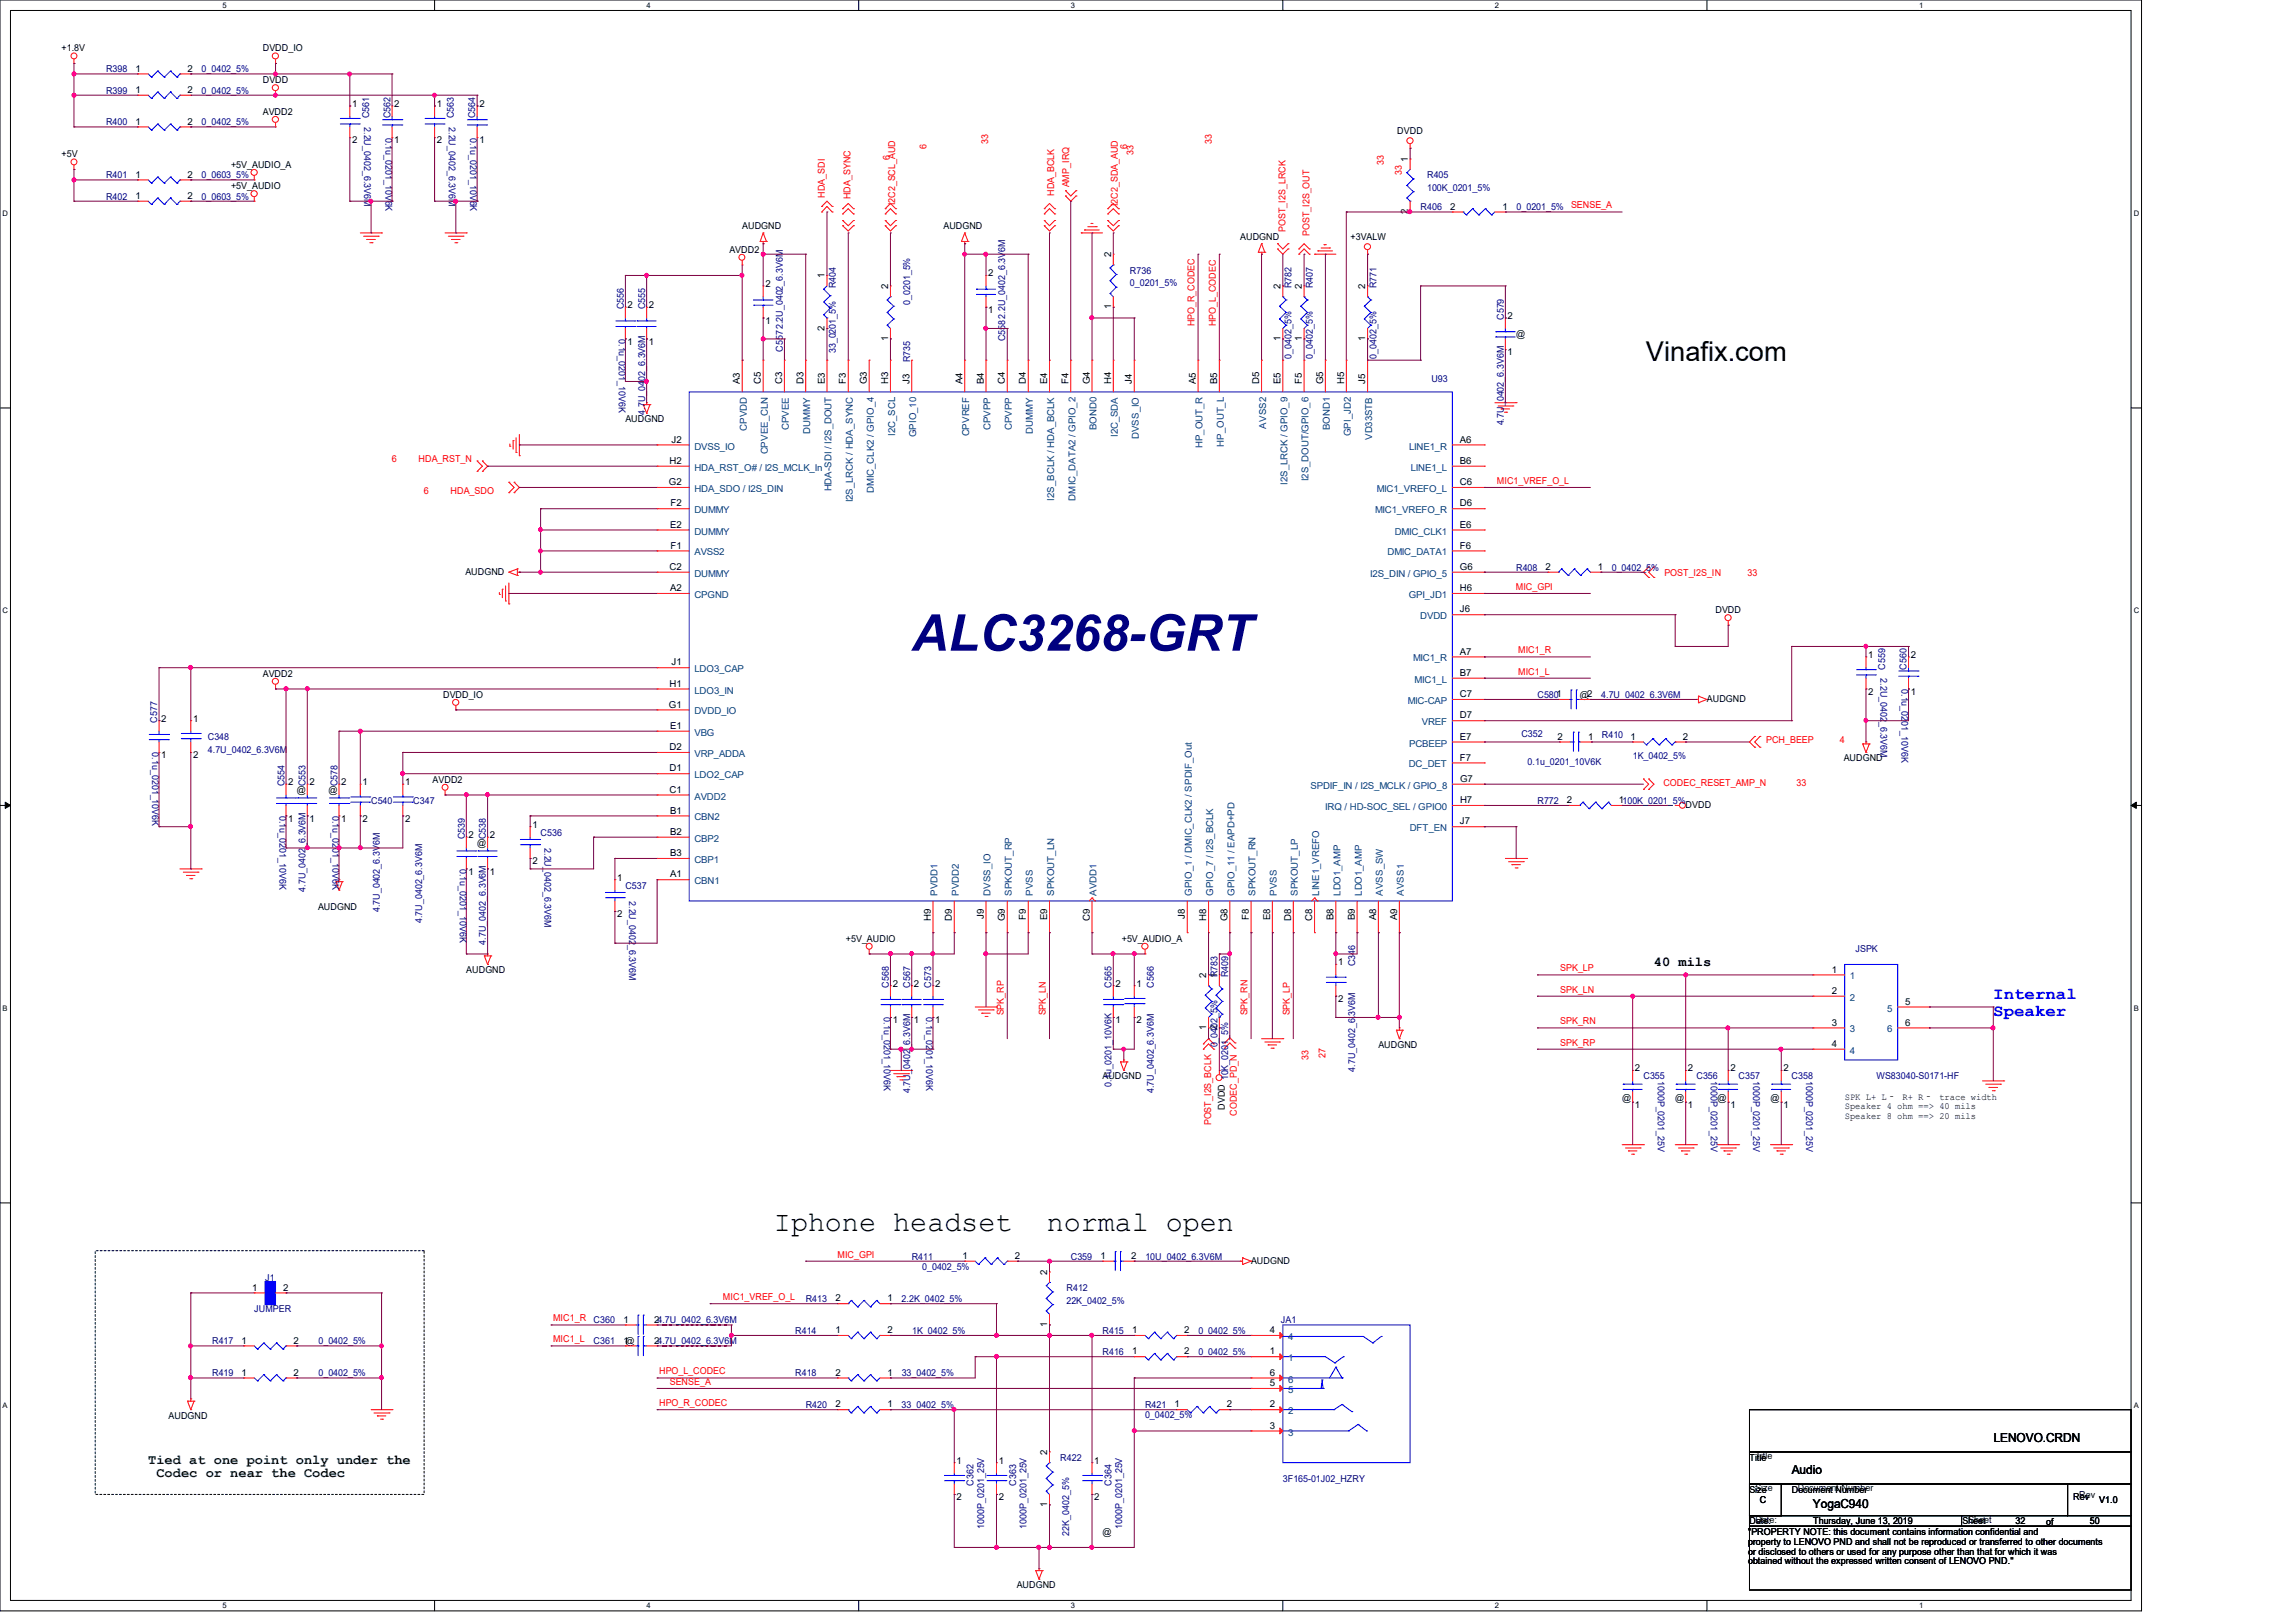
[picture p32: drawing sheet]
<svg xmlns="http://www.w3.org/2000/svg" width="297mm" height="210mm" viewBox="0 0 297 210" stroke-linecap="round" stroke-linejoin="round" font-family="sans-serif">
<defs><g id="words">
<text font-size="6.6" fill="#000080" x="117.9" y="84.2">ALC3268-GRT</text>
<g font-size="3.7">
<text x="100.1" y="159.3">Iphone headset</text>
<text x="135.4" y="159.3">normal open</text>
</g>
<text font-size="3.5" x="212.9" y="46.7">Vinafix.com</text>
<g font-size="2.2" fill="#00f">
<text x="257.8" y="129.3">Internal</text>
<text x="257.8" y="131.5">Speaker</text>
</g>
<text font-size="1.8" x="214" y="125">40 mils</text>
<g font-size="1.8" fill="#004000">
<text x="19.2" y="189.4">Tied at one point only under the</text>
<text x="20.2" y="191.2">Codec or near the Codec</text>
</g>
<g font-size="1.6">
<text x="231.8" y="190.7">Audio</text>
<text x="257.9" y="186.6">LENOVO.CRDN</text>
<text x="234.5" y="195.1">YogaC940</text>
</g>
<g font-size="1.2">
<text x="8" y="6.6">+1.8V</text>
<text x="17.5" y="9.3">1</text>
<text x="24.3" y="9.3">2</text>
<text x="34" y="6.6">DVDD_IO</text>
<text x="34" y="10.7">DVDD</text>
<text x="17.5" y="16.1">1</text>
<text x="17.5" y="12">1</text>
<text x="24.3" y="16.1">2</text>
<text x="24.3" y="12">2</text>
<text x="34" y="14.9">AVDD2</text>
<text x="45.5" y="13.8">1</text>
<text x="51" y="13.8">2</text>
<text x="56.5" y="13.8">1</text>
<text x="62" y="13.8">2</text>
<text x="180.8" y="17.3">DVDD</text>
<text x="8" y="20.3">+5V</text>
<text x="17.5" y="23">1</text>
<text x="24.3" y="23">2</text>
<text x="29.9" y="21.7">+5V_AUDIO_A</text>
<text x="45.5" y="18.5">2</text>
<text x="51" y="18.5">1</text>
<text x="56.5" y="18.5">2</text>
<text x="62" y="18.5">1</text>
<text x="182.1" y="21" transform="rotate(-90 182.1 21)">1</text>
<text x="17.5" y="25.7">1</text>
<text x="24.3" y="25.7">2</text>
<text x="29.9" y="24.4">+5V_AUDIO</text>
<text x="96" y="29.7">AUDGND</text>
<text x="122" y="29.7">AUDGND</text>
<text x="182.1" y="27.7" transform="rotate(-90 182.1 27.7)">2</text>
<text x="187.6" y="27.1">2</text>
<text x="194.3" y="27.1">1</text>
<text x="94.4" y="32.7">AVDD2</text>
<text x="127.8" y="35.8">2</text>
<text x="143.7" y="33.3" transform="rotate(-90 143.7 33.3)">2</text>
<text x="160.4" y="31">AUDGND</text>
<text x="174.7" y="31">+3VALW</text>
<text x="81.2" y="39.9">2</text>
<text x="83.9" y="39.9">2</text>
<text x="99" y="41.9">1</text>
<text x="99" y="37.2">2</text>
<text x="106.7" y="36" transform="rotate(-90 106.7 36)">1</text>
<text x="114.9" y="37.4" transform="rotate(-90 114.9 37.4)">2</text>
<text x="127.8" y="40.5">1</text>
<text x="143.7" y="40" transform="rotate(-90 143.7 40)">1</text>
<text x="165.6" y="37.4" transform="rotate(-90 165.6 37.4)">2</text>
<text x="168.4" y="37.4" transform="rotate(-90 168.4 37.4)">2</text>
<text x="176.6" y="37.4" transform="rotate(-90 176.6 37.4)">2</text>
<text x="195" y="41.3">2</text>
<text x="81.2" y="44.6">1</text>
<text x="83.9" y="44.6">1</text>
<text x="106.7" y="42.8" transform="rotate(-90 106.7 42.8)">2</text>
<text x="114.9" y="44.2" transform="rotate(-90 114.9 44.2)">1</text>
<text x="165.6" y="44.2" transform="rotate(-90 165.6 44.2)">1</text>
<text x="168.4" y="44.2" transform="rotate(-90 168.4 44.2)">1</text>
<text x="176.6" y="44.2" transform="rotate(-90 176.6 44.2)">1</text>
<text x="195" y="46">1</text>
<text x="196.1" y="43.6">@</text>
<text x="95.7" y="49.7" transform="rotate(-90 95.7 49.7)">A3</text>
<text x="98.4" y="49.7" transform="rotate(-90 98.4 49.7)">C5</text>
<text x="101.2" y="49.7" transform="rotate(-90 101.2 49.7)">C3</text>
<text x="103.9" y="49.7" transform="rotate(-90 103.9 49.7)">D3</text>
<text x="106.7" y="49.7" transform="rotate(-90 106.7 49.7)">E3</text>
<text x="109.4" y="49.7" transform="rotate(-90 109.4 49.7)">F3</text>
<text x="112.1" y="49.7" transform="rotate(-90 112.1 49.7)">G3</text>
<text x="114.9" y="49.7" transform="rotate(-90 114.9 49.7)">H3</text>
<text x="117.6" y="49.7" transform="rotate(-90 117.6 49.7)">J3</text>
<text x="124.5" y="49.7" transform="rotate(-90 124.5 49.7)">A4</text>
<text x="127.3" y="49.7" transform="rotate(-90 127.3 49.7)">B4</text>
<text x="130" y="49.7" transform="rotate(-90 130 49.7)">C4</text>
<text x="132.7" y="49.7" transform="rotate(-90 132.7 49.7)">D4</text>
<text x="135.5" y="49.7" transform="rotate(-90 135.5 49.7)">E4</text>
<text x="138.2" y="49.7" transform="rotate(-90 138.2 49.7)">F4</text>
<text x="141" y="49.7" transform="rotate(-90 141 49.7)">G4</text>
<text x="143.7" y="49.7" transform="rotate(-90 143.7 49.7)">H4</text>
<text x="146.4" y="49.7" transform="rotate(-90 146.4 49.7)">J4</text>
<text x="154.7" y="49.7" transform="rotate(-90 154.7 49.7)">A5</text>
<text x="157.4" y="49.7" transform="rotate(-90 157.4 49.7)">B5</text>
<text x="162.9" y="49.7" transform="rotate(-90 162.9 49.7)">D5</text>
<text x="165.7" y="49.7" transform="rotate(-90 165.7 49.7)">E5</text>
<text x="168.4" y="49.7" transform="rotate(-90 168.4 49.7)">F5</text>
<text x="171.2" y="49.7" transform="rotate(-90 171.2 49.7)">G5</text>
<text x="173.9" y="49.7" transform="rotate(-90 173.9 49.7)">H5</text>
<text x="176.6" y="49.7" transform="rotate(-90 176.6 49.7)">J5</text>
<text x="80.9" y="54.6">AUDGND</text>
<text x="86.9" y="57.3">J2</text>
<text x="188.9" y="57.3">A6</text>
<text x="86.5" y="62.8">G2</text>
<text x="86.6" y="60">H2</text>
<text x="86.7" y="65.5">F2</text>
<text x="188.9" y="60">B6</text>
<text x="188.9" y="62.8">C6</text>
<text x="188.9" y="65.5">D6</text>
<text x="86.7" y="68.3">E2</text>
<text x="86.7" y="71">F1</text>
<text x="188.9" y="68.3">E6</text>
<text x="188.9" y="71">F6</text>
<text x="60.2" y="74.4">AUDGND</text>
<text x="86.6" y="73.7">C2</text>
<text x="86.7" y="76.5">A2</text>
<text x="188.9" y="76.5">H6</text>
<text x="188.9" y="73.7">G6</text>
<text x="199.9" y="73.7">2</text>
<text x="206.7" y="73.7">1</text>
<text x="188.8" y="79.2">J6</text>
<text x="221.9" y="79.3">DVDD</text>
<text x="34" y="87.5">AVDD2</text>
<text x="86.6" y="88.9">H1</text>
<text x="86.9" y="86.1">J1</text>
<text x="188.9" y="87.5">B7</text>
<text x="188.9" y="84.7">A7</text>
<text x="241.7" y="85.2">1</text>
<text x="241.7" y="89.9">2</text>
<text x="247.2" y="89.9">1</text>
<text x="247.2" y="85.2">2</text>
<text x="20.9" y="93.4">2</text>
<text x="25" y="93.4">1</text>
<text x="57.3" y="90.3">DVDD_IO</text>
<text x="86.5" y="91.6">G1</text>
<text x="86.7" y="94.3">E1</text>
<text x="188.8" y="93">D7</text>
<text x="188.9" y="95.7">E7</text>
<text x="188.9" y="90.2">C7</text>
<text x="201.5" y="95.7">2</text>
<text x="204.4" y="90.3">@2</text>
<text x="205.4" y="95.7">1</text>
<text x="210.9" y="95.7">1</text>
<text x="217.7" y="95.7">2</text>
<text x="220.8" y="90.8">AUDGND</text>
<text x="20.9" y="98.1">1</text>
<text x="25" y="98.1">2</text>
<text x="37.3" y="101.6">2</text>
<text x="40" y="101.6">2</text>
<text x="44.2" y="101.6">2</text>
<text x="46.9" y="101.6">1</text>
<text x="52.4" y="101.6">1</text>
<text x="56" y="101.3">AVDD2</text>
<text x="86.6" y="97.1">D2</text>
<text x="86.6" y="99.8">D1</text>
<text x="188.9" y="98.4">F7</text>
<text x="188.9" y="101.2">G7</text>
<text x="238.5" y="98.5">AUDGND</text>
<text x="37.3" y="106.3">1</text>
<text x="38.4" y="102.6">@</text>
<text x="40" y="106.3">1</text>
<text x="42.5" y="102.6">@</text>
<text x="44.2" y="106.3">1</text>
<text x="46.9" y="106.3">2</text>
<text x="52.4" y="106.3">2</text>
<text x="68.9" y="107.1">1</text>
<text x="86.6" y="102.6">C1</text>
<text x="86.7" y="105.3">B1</text>
<text x="188.9" y="106.7">J7</text>
<text x="188.9" y="103.9">H7</text>
<text x="202.7" y="103.9">2</text>
<text x="209.4" y="103.9">1100K_0201_5%</text>
<text x="218.1" y="104.6">DVDD</text>
<text x="60.6" y="113.2">1</text>
<text x="60.6" y="108.5">2</text>
<text x="61.7" y="109.5">@</text>
<text x="63.4" y="113.2">1</text>
<text x="63.4" y="108.5">2</text>
<text x="68.9" y="111.8">2</text>
<text x="79.8" y="114">1</text>
<text x="86.7" y="110.8">B3</text>
<text x="86.7" y="108">B2</text>
<text x="86.7" y="113.5">A1</text>
<text x="41.1" y="117.7">AUDGND</text>
<text x="79.8" y="118.7">2</text>
<text x="120.4" y="119.1" transform="rotate(-90 120.4 119.1)">H9</text>
<text x="123.1" y="119.1" transform="rotate(-90 123.1 119.1)">D9</text>
<text x="127.3" y="118.9" transform="rotate(-90 127.3 118.9)">J9</text>
<text x="130" y="119.2" transform="rotate(-90 130 119.2)">G9</text>
<text x="132.7" y="119" transform="rotate(-90 132.7 119)">F9</text>
<text x="135.5" y="119.1" transform="rotate(-90 135.5 119.1)">E9</text>
<text x="141" y="119.1" transform="rotate(-90 141 119.1)">C9</text>
<text x="153.3" y="118.9" transform="rotate(-90 153.3 118.9)">J8</text>
<text x="156" y="119.1" transform="rotate(-90 156 119.1)">H8</text>
<text x="158.8" y="119.2" transform="rotate(-90 158.8 119.2)">G8</text>
<text x="161.5" y="119" transform="rotate(-90 161.5 119)">F8</text>
<text x="164.3" y="119.1" transform="rotate(-90 164.3 119.1)">E8</text>
<text x="167" y="119.1" transform="rotate(-90 167 119.1)">D8</text>
<text x="169.8" y="119.1" transform="rotate(-90 169.8 119.1)">C8</text>
<text x="172.5" y="119.1" transform="rotate(-90 172.5 119.1)">B8</text>
<text x="175.3" y="119.1" transform="rotate(-90 175.3 119.1)">B9</text>
<text x="178" y="119.1" transform="rotate(-90 178 119.1)">A8</text>
<text x="180.7" y="119.1" transform="rotate(-90 180.7 119.1)">A9</text>
<text x="60.3" y="125.9">AUDGND</text>
<text x="109.4" y="121.8">+5V_AUDIO</text>
<text x="145.1" y="121.8">+5V_AUDIO_A</text>
<text x="173.1" y="124.9">1</text>
<text x="237" y="125.9">1</text>
<text x="115.5" y="127.7">2</text>
<text x="118.2" y="127.7">2</text>
<text x="121" y="127.7">2</text>
<text x="144.3" y="127.7">2</text>
<text x="147" y="127.7">1</text>
<text x="156" y="126.6" transform="rotate(-90 156 126.6)">2</text>
<text x="157.4" y="126.6" transform="rotate(-90 157.4 126.6)">1</text>
<text x="173.1" y="129.7">2</text>
<text x="237" y="128.6">2</text>
<text x="246.5" y="130">5</text>
<text x="115.5" y="132.4">1</text>
<text x="118.2" y="132.4">1</text>
<text x="121" y="132.4">1</text>
<text x="144.3" y="132.4">1</text>
<text x="147" y="132.4">2</text>
<text x="156" y="133.3" transform="rotate(-90 156 133.3)">1</text>
<text x="157.4" y="133.3" transform="rotate(-90 157.4 133.3)">2</text>
<text x="178.3" y="135.5">AUDGND</text>
<text x="237" y="132.7">3</text>
<text x="237" y="135.5">4</text>
<text x="246.5" y="132.7">6</text>
<text x="142.6" y="139.7">AUDGND</text>
<text x="158.5" y="143.6" transform="rotate(-90 158.5 143.6)">DVDD</text>
<text x="209.8" y="142.4">@</text>
<text x="211.5" y="143.4">1</text>
<text x="211.5" y="138.6">2</text>
<text x="216.7" y="142.4">@</text>
<text x="218.3" y="143.4">1</text>
<text x="218.3" y="138.6">2</text>
<text x="222.2" y="142.4">@</text>
<text x="223.8" y="143.4">1</text>
<text x="223.8" y="138.6">2</text>
<text x="229" y="142.4">@</text>
<text x="230.7" y="143.4">1</text>
<text x="230.7" y="138.6">2</text>
<text x="238.6" y="142.3">SPK L+ L‐ R+ R‐ trace width</text>
<text x="238.6" y="143.5">Speaker 4 ohm ==&gt; 40 mils</text>
<text x="238.6" y="144.7">Speaker 8 ohm ==&gt; 20 mils</text>
<text x="32.6" y="167">1</text>
<text x="36.6" y="167">2</text>
<text x="124.5" y="162.9">1</text>
<text x="131.3" y="162.9">2</text>
<text x="135.5" y="165" transform="rotate(-90 135.5 165)">2</text>
<text x="142.4" y="162.9">1</text>
<text x="146.3" y="162.9">2</text>
<text x="161.8" y="163.5">AUDGND</text>
<text x="31.2" y="173.9">1</text>
<text x="38" y="173.9">2</text>
<text x="80.6" y="173.9">1@</text>
<text x="80.6" y="171.2">1</text>
<text x="84.6" y="173.9">24.7U_0402_6.3V6M</text>
<text x="84.6" y="171.2">24.7U_0402_6.3V6M</text>
<text x="108.1" y="168.4">2</text>
<text x="108.1" y="172.5">1</text>
<text x="114.8" y="168.4">1</text>
<text x="114.8" y="172.5">2</text>
<text x="135.5" y="171.7" transform="rotate(-90 135.5 171.7)">1</text>
<text x="146.5" y="172.5">1</text>
<text x="153.2" y="172.5">2</text>
<text x="164.3" y="172.5">4</text>
<text x="31.2" y="178">1</text>
<text x="38" y="178">2</text>
<text x="108.1" y="178">2</text>
<text x="114.8" y="178">1</text>
<text x="146.5" y="175.3">1</text>
<text x="153.2" y="175.3">2</text>
<text x="164.3" y="179.4">5</text>
<text x="164.3" y="178">6</text>
<text x="164.3" y="175.3">1</text>
<text x="21.8" y="183.6">AUDGND</text>
<text x="108.1" y="182.1">2</text>
<text x="114.8" y="182.1">1</text>
<text x="151.9" y="182.1">1</text>
<text x="158.7" y="182.1">2</text>
<text x="164.3" y="182.1">2</text>
<text x="164.3" y="184.9">3</text>
<text x="123.7" y="189.4">1</text>
<text x="129.2" y="189.4">1</text>
<text x="135.5" y="188.3" transform="rotate(-90 135.5 188.3)">2</text>
<text x="141.6" y="189.4">1</text>
<text x="226.3" y="189">Title</text>
<text x="227.1" y="188.8">Title</text>
<text x="123.7" y="194.1">2</text>
<text x="129.2" y="194.1">2</text>
<text x="135.5" y="195" transform="rotate(-90 135.5 195)">1</text>
<text x="141.6" y="194.1">2</text>
<text x="226.3" y="193.2">Size</text>
<text x="226.3" y="197.3">Date:</text>
<text x="227.1" y="192.9">Size</text>
<text x="227.1" y="197">Date:</text>
<text x="227.7" y="194.5">C</text>
<text x="231.8" y="193.2">Document Number</text>
<text x="232.6" y="192.9">Document Number</text>
<text x="234.6" y="197.3">Thursday, June 13, 2019</text>
<text x="253.9" y="197.3">Sheet</text>
<text x="254.6" y="197">Sheet</text>
<text x="260.7" y="197.3">32</text>
<text x="264.7" y="197.3">of</text>
<text x="268.2" y="194.1">Rev</text>
<text x="269" y="193.8">Rev</text>
<text x="270.4" y="197.3">50</text>
<text x="271.6" y="194.5">V1.0</text>
<text x="142.6" y="198.6">@</text>
<text x="226.1" y="198.6">&quot;PROPERTY NOTE: this document contains information confidential and</text>
<text x="226.1" y="199.9">property to LENOVO PND and shall not be reproduced or transferred to other documents</text>
<text x="226.1" y="201.2">or disclosed to others or used for any purpose other than that for which it was</text>
<text x="226.1" y="202.4">obtained without the expressed written consent of LENOVO PND.&quot;</text>
<text x="131.5" y="205.5">AUDGND</text>
</g>
<g font-size="1.2" fill="#000080">
<text x="13.7" y="9.4">R398</text>
<text x="26.1" y="9.4">0_0402_5%</text>
<text x="13.7" y="16.2">R400</text>
<text x="13.7" y="12.1">R399</text>
<text x="26.1" y="16.2">0_0402_5%</text>
<text x="26.1" y="12.1">0_0402_5%</text>
<text x="47.1" y="16.4" transform="rotate(90 47.1 16.4)">2.2U_0402_6.3V6M</text>
<text x="47.8" y="15.3" transform="rotate(-90 47.8 15.3)">C561</text>
<text x="49.9" y="17.8" transform="rotate(90 49.9 17.8)">0.1u_0201_10V6K</text>
<text x="50.5" y="15.3" transform="rotate(-90 50.5 15.3)">C562</text>
<text x="58.1" y="16.4" transform="rotate(90 58.1 16.4)">2.2U_0402_6.3V6M</text>
<text x="58.7" y="15.3" transform="rotate(-90 58.7 15.3)">C563</text>
<text x="60.8" y="17.8" transform="rotate(90 60.8 17.8)">0.1u_0201_10V6K</text>
<text x="61.5" y="15.3" transform="rotate(-90 61.5 15.3)">C564</text>
<text x="13.7" y="23.1">R401</text>
<text x="26.1" y="23.1">0_0603_5%</text>
<text x="184.6" y="23.1">R405</text>
<text x="13.7" y="25.8">R402</text>
<text x="26.1" y="25.8">0_0603_5%</text>
<text x="183.8" y="27.2">R406</text>
<text x="184.6" y="24.7">100K_0201_5%</text>
<text x="196.2" y="27.2">0_0201_5%</text>
<text x="146.2" y="35.4">R736</text>
<text x="80.7" y="40" transform="rotate(-90 80.7 40)">C556</text>
<text x="83.4" y="40" transform="rotate(-90 83.4 40)">C555</text>
<text x="108.1" y="37.3" transform="rotate(-90 108.1 37.3)">R404</text>
<text x="117.7" y="39.5" transform="rotate(-90 117.7 39.5)">0_0201_5%</text>
<text x="146.2" y="37">0_0201_5%</text>
<text x="167.1" y="37.3" transform="rotate(-90 167.1 37.3)">R782</text>
<text x="169.8" y="37.3" transform="rotate(-90 169.8 37.3)">R407</text>
<text x="178.1" y="37.3" transform="rotate(-90 178.1 37.3)">R771</text>
<text x="194.5" y="41.4" transform="rotate(-90 194.5 41.4)">C579</text>
<text x="80.1" y="43.9" transform="rotate(90 80.1 43.9)">0.1u_0201_10V6K</text>
<text x="101.3" y="45.5" transform="rotate(-90 101.3 45.5)">C5572.2U_0402_6.3V6M</text>
<text x="108.1" y="45.7" transform="rotate(-90 108.1 45.7)">33_0201_5%</text>
<text x="117.7" y="46.9" transform="rotate(-90 117.7 46.9)">R735</text>
<text x="130" y="44.2" transform="rotate(-90 130 44.2)">C5582.2U_0402_6.3V6M</text>
<text x="167.1" y="46.4" transform="rotate(-90 167.1 46.4)">0_0402_5%</text>
<text x="169.8" y="46.4" transform="rotate(-90 169.8 46.4)">0_0402_5%</text>
<text x="178.1" y="46.4" transform="rotate(-90 178.1 46.4)">0_0402_5%</text>
<text x="83.4" y="53.7" transform="rotate(-90 83.4 53.7)">4.7U_0402_6.3V6M</text>
<text x="185.2" y="49.4">U93</text>
<text x="194.5" y="55.1" transform="rotate(-90 194.5 55.1)">4.7U_0402_6.3V6M</text>
<text x="196.1" y="73.8">R408</text>
<text x="208.5" y="73.8">0_0402_5%</text>
<text x="243.2" y="87.8" transform="rotate(90 243.2 87.8)">2.2U_0402_6.3V6M</text>
<text x="243.9" y="86.7" transform="rotate(-90 243.9 86.7)">C559</text>
<text x="246" y="89.2" transform="rotate(90 246 89.2)">0.1u_0201_10V6K</text>
<text x="246.6" y="86.7" transform="rotate(-90 246.6 86.7)">C560</text>
<text x="20.3" y="93.5" transform="rotate(-90 20.3 93.5)">C577</text>
<text x="26.9" y="95.8">C348</text>
<text x="196.8" y="95.3">C352</text>
<text x="198.9" y="90.3">C5801</text>
<text x="207.1" y="90.3">4.7U_0402_6.3V6M</text>
<text x="207.2" y="95.5">R410</text>
<text x="19.7" y="97.4" transform="rotate(90 19.7 97.4)">0.1u_0201_10V6K</text>
<text x="26.9" y="97.4">4.7U_0402_6.3V6M</text>
<text x="36.8" y="101.8" transform="rotate(-90 36.8 101.8)">C554</text>
<text x="39.5" y="101.8" transform="rotate(-90 39.5 101.8)">C553</text>
<text x="43.6" y="101.8" transform="rotate(-90 43.6 101.8)">C578</text>
<text x="197.6" y="99.1">0.1u_0201_10V6K</text>
<text x="211.2" y="98.2">1K_0402_5%</text>
<text x="36.2" y="105.6" transform="rotate(90 36.2 105.6)">0.1u_0201_10V6K</text>
<text x="43" y="105.6" transform="rotate(90 43 105.6)">0.1u_0201_10V6K</text>
<text x="48" y="104">C540</text>
<text x="53.5" y="104">C347</text>
<text x="198.9" y="104">R772</text>
<text x="59.5" y="112.4" transform="rotate(90 59.5 112.4)">0.1u_0201_10V6K</text>
<text x="60.1" y="108.6" transform="rotate(-90 60.1 108.6)">C539</text>
<text x="62.9" y="108.6" transform="rotate(-90 62.9 108.6)">C538</text>
<text x="69.9" y="108.1">C536</text>
<text x="70.4" y="109.7" transform="rotate(90 70.4 109.7)">2.2U_0402_6.3V6M</text>
<text x="39.5" y="115.4" transform="rotate(-90 39.5 115.4)">4.7U_0402_6.3V6M</text>
<text x="49.1" y="118.1" transform="rotate(-90 49.1 118.1)">4.7U_0402_6.3V6M</text>
<text x="54.6" y="119.5" transform="rotate(-90 54.6 119.5)">4.7U_0402_6.3V6M</text>
<text x="80.9" y="115">C537</text>
<text x="81.4" y="116.6" transform="rotate(90 81.4 116.6)">2.2U_0402_6.3V6M</text>
<text x="62.9" y="122.2" transform="rotate(-90 62.9 122.2)">4.7U_0402_6.3V6M</text>
<text x="175.3" y="125" transform="rotate(-90 175.3 125)">C346</text>
<text x="240" y="123.2">JSPK</text>
<text x="114.3" y="131.7" transform="rotate(90 114.3 131.7)">0.1u_0201_10V6K</text>
<text x="115" y="127.8" transform="rotate(-90 115 127.8)">C568</text>
<text x="117.7" y="127.8" transform="rotate(-90 117.7 127.8)">C567</text>
<text x="119.8" y="131.7" transform="rotate(90 119.8 131.7)">0.1u_0201_10V6K</text>
<text x="120.4" y="127.8" transform="rotate(-90 120.4 127.8)">C573</text>
<text x="143.8" y="127.8" transform="rotate(-90 143.8 127.8)">C565</text>
<text x="149.3" y="127.8" transform="rotate(-90 149.3 127.8)">C566</text>
<text x="157.5" y="126.4" transform="rotate(-90 157.5 126.4)">R783</text>
<text x="158.9" y="126.4" transform="rotate(-90 158.9 126.4)">R409</text>
<text x="157.5" y="135.5" transform="rotate(-90 157.5 135.5)">0_0402_5%</text>
<text x="117.7" y="141.5" transform="rotate(-90 117.7 141.5)">4.7U_0402_6.3V6M</text>
<text x="143.8" y="140.6" transform="rotate(-90 143.8 140.6)">0.1u_0201_10V6K</text>
<text x="149.3" y="141.5" transform="rotate(-90 149.3 141.5)">4.7U_0402_6.3V6M</text>
<text x="158.9" y="139.8" transform="rotate(-90 158.9 139.8)">10K_0201_5%</text>
<text x="175.3" y="138.7" transform="rotate(-90 175.3 138.7)">4.7U_0402_6.3V6M</text>
<text x="212.6" y="139.7">C355</text>
<text x="214.5" y="139.9" transform="rotate(90 214.5 139.9)">1000P_0201_25V</text>
<text x="219.5" y="139.7">C356</text>
<text x="221.3" y="139.9" transform="rotate(90 221.3 139.9)">1000P_0201_25V</text>
<text x="224.9" y="139.7">C357</text>
<text x="226.8" y="139.9" transform="rotate(90 226.8 139.9)">1000P_0201_25V</text>
<text x="231.8" y="139.7">C358</text>
<text x="233.6" y="139.9" transform="rotate(90 233.6 139.9)">1000P_0201_25V</text>
<text x="242.7" y="139.6">WS83040-S0171-HF</text>
<text x="34.3" y="165.7">J1</text>
<text x="117.9" y="163">R411</text>
<text x="119.3" y="164.3">0_0402_5%</text>
<text x="138" y="167.1">R412</text>
<text x="138.5" y="163">C359</text>
<text x="148.2" y="163">10U_0402_6.3V6M</text>
<text x="27.4" y="173.9">R417</text>
<text x="32.9" y="169.8">JUMPER</text>
<text x="41.2" y="173.9">0_0402_5%</text>
<text x="76.8" y="173.9">C361</text>
<text x="76.8" y="171.2">C360</text>
<text x="102.9" y="172.6">R414</text>
<text x="104.2" y="168.4">R413</text>
<text x="116.6" y="168.4">2.2K_0402_5%</text>
<text x="118" y="172.6">1K_0402_5%</text>
<text x="138" y="168.7">22K_0402_5%</text>
<text x="142.6" y="172.6">R415</text>
<text x="155" y="172.6">0_0402_5%</text>
<text x="165.7" y="171.2">JA1</text>
<text x="27.4" y="178.1">R419</text>
<text x="41.2" y="178.1">0_0402_5%</text>
<text x="102.9" y="178.1">R418</text>
<text x="116.6" y="178.1">33_0402_5%</text>
<text x="142.6" y="175.3">R416</text>
<text x="155" y="175.3">0_0402_5%</text>
<text x="104.2" y="182.2">R420</text>
<text x="116.6" y="182.2">33_0402_5%</text>
<text x="148.1" y="182.2">R421</text>
<text x="148.1" y="183.6">0_0402_5%</text>
<text x="137.2" y="189">R422</text>
<text x="165.9" y="191.7">3F165-01J02_HZRY</text>
<text x="125.9" y="192.3" transform="rotate(-90 125.9 192.3)">C362</text>
<text x="127.3" y="197.8" transform="rotate(-90 127.3 197.8)">1000P_0201_25V</text>
<text x="131.4" y="192.3" transform="rotate(-90 131.4 192.3)">C363</text>
<text x="132.8" y="197.8" transform="rotate(-90 132.8 197.8)">1000P_0201_25V</text>
<text x="143.8" y="192.3" transform="rotate(-90 143.8 192.3)">C364</text>
<text x="145.2" y="197.8" transform="rotate(-90 145.2 197.8)">1000P_0201_25V</text>
<text x="138.3" y="198.7" transform="rotate(-90 138.3 198.7)">22K_0402_5%</text>
</g>
<g font-size="1.2" fill="#f00">
<text x="115.1" y="20.7" transform="rotate(-90 115.1 20.7)">6</text>
<text x="119.9" y="19.3" transform="rotate(-90 119.9 19.3)">6</text>
<text x="127.8" y="18.6" transform="rotate(-90 127.8 18.6)">33</text>
<text x="145.8" y="19.3" transform="rotate(-90 145.8 19.3)">6</text>
<text x="146.6" y="20" transform="rotate(-90 146.6 20)">33</text>
<text x="156.8" y="18.6" transform="rotate(-90 156.8 18.6)">33</text>
<text x="179" y="21.3" transform="rotate(-90 179 21.3)">33</text>
<text x="181.3" y="22.7" transform="rotate(-90 181.3 22.7)">33</text>
<text x="106.7" y="25.6" transform="rotate(-90 106.7 25.6)">HDA_SDI</text>
<text x="110" y="25.8" transform="rotate(-90 110 25.8)">HDA_SYNC</text>
<text x="115.8" y="26.6" transform="rotate(-90 115.8 26.6)">I2C2_SCL_AUD</text>
<text x="136.4" y="25.4" transform="rotate(-90 136.4 25.4)">HDA_BCLK</text>
<text x="138.3" y="24.3" transform="rotate(-90 138.3 24.3)">AMP_IRQ</text>
<text x="144.6" y="26.7" transform="rotate(-90 144.6 26.7)">I2C2_SDA_AUD</text>
<text x="203.2" y="27">SENSE_A</text>
<text x="166.3" y="30" transform="rotate(-90 166.3 30)">POST_I2S_LRCK</text>
<text x="169.4" y="30.6" transform="rotate(-90 169.4 30.6)">POST_I2S_OUT</text>
<text x="154.5" y="42.2" transform="rotate(-90 154.5 42.2)">HPO_R_CODEC</text>
<text x="157.3" y="42.2" transform="rotate(-90 157.3 42.2)">HPO_L_CODEC</text>
<text x="50.7" y="59.8">6</text>
<text x="54.1" y="59.8">HDA_RST_N</text>
<text x="54.8" y="64">6</text>
<text x="58.3" y="64">HDA_SDO</text>
<text x="193.6" y="62.6">MIC1_VREF_O_L</text>
<text x="196.1" y="76.3">MIC_GPI</text>
<text x="215.3" y="74.5">POST_I2S_IN</text>
<text x="226.1" y="74.5">33</text>
<text x="196.4" y="84.5">MIC1_R</text>
<text x="196.4" y="87.3">MIC1_L</text>
<text x="215.2" y="101.7">CODEC_RESET_AMP_N</text>
<text x="228.5" y="96.2">PCH_BEEP</text>
<text x="232.4" y="101.7">33</text>
<text x="238" y="96.2">4</text>
<text x="201.8" y="125.7">SPK_LP</text>
<text x="129.8" y="131.4" transform="rotate(-90 129.8 131.4)">SPK_RP</text>
<text x="135.3" y="131.4" transform="rotate(-90 135.3 131.4)">SPK_LN</text>
<text x="161.4" y="131.4" transform="rotate(-90 161.4 131.4)">SPK_RN</text>
<text x="166.8" y="131.4" transform="rotate(-90 166.8 131.4)">SPK_LP</text>
<text x="201.8" y="128.4">SPK_LN</text>
<text x="169.3" y="137.1" transform="rotate(-90 169.3 137.1)">33</text>
<text x="171.5" y="137" transform="rotate(-90 171.5 137)">27</text>
<text x="201.8" y="132.5">SPK_RN</text>
<text x="201.8" y="135.3">SPK_RP</text>
<text x="156.7" y="145.6" transform="rotate(-90 156.7 145.6)">POST_I2S_BCLK</text>
<text x="160" y="144.4" transform="rotate(-90 160 144.4)">CODEC_PD_N</text>
<text x="108.3" y="162.7">MIC_GPI</text>
<text x="71.5" y="173.7">MIC1_L</text>
<text x="71.5" y="171">MIC1_R</text>
<text x="93.5" y="168.2">MIC1_VREF_O_L</text>
<text x="85.3" y="177.8">HPO_L_CODEC</text>
<text x="86.7" y="179.2">SENSE_A</text>
<text x="85.3" y="181.9">HPO_R_CODEC</text>
</g>
<g font-size="1.2" fill="#004080">
<text x="89.8" y="58.2">DVSS_IO</text>
<text x="96.6" y="55.8" transform="rotate(-90 96.6 55.8)">CPVDD</text>
<text x="99.3" y="58.8" transform="rotate(-90 99.3 58.8)">CPVEE_CLN</text>
<text x="102.1" y="55.7" transform="rotate(-90 102.1 55.7)">CPVEE</text>
<text x="104.8" y="56.1" transform="rotate(-90 104.8 56.1)">DUMMY</text>
<text x="115.8" y="56.4" transform="rotate(-90 115.8 56.4)">I2C_SCL</text>
<text x="118.5" y="56.6" transform="rotate(-90 118.5 56.6)">GPIO_10</text>
<text x="125.4" y="56.5" transform="rotate(-90 125.4 56.5)">CPVREF</text>
<text x="128.1" y="55.7" transform="rotate(-90 128.1 55.7)">CPVPP</text>
<text x="130.9" y="55.7" transform="rotate(-90 130.9 55.7)">CPVPP</text>
<text x="133.6" y="56.1" transform="rotate(-90 133.6 56.1)">DUMMY</text>
<text x="141.9" y="55.7" transform="rotate(-90 141.9 55.7)">BOND0</text>
<text x="144.6" y="56.6" transform="rotate(-90 144.6 56.6)">I2C_SDA</text>
<text x="147.3" y="56.8" transform="rotate(-90 147.3 56.8)">DVSS_IO</text>
<text x="155.6" y="58" transform="rotate(-90 155.6 58)">HP_OUT_R</text>
<text x="158.3" y="57.8" transform="rotate(-90 158.3 57.8)">HP_OUT_L</text>
<text x="163.8" y="55.5" transform="rotate(-90 163.8 55.5)">AVSS2</text>
<text x="172" y="55.7" transform="rotate(-90 172 55.7)">BOND1</text>
<text x="174.7" y="56.4" transform="rotate(-90 174.7 56.4)">GPI_JD2</text>
<text x="177.5" y="56.9" transform="rotate(-90 177.5 56.9)">VD33STB</text>
<text x="182.3" y="58.2">LINE1_R</text>
<text x="89.8" y="60.9">HDA_RST_O# / I2S_MCLK_In</text>
<text x="89.8" y="63.7">HDA_SDO / I2S_DIN</text>
<text x="107.6" y="63.6" transform="rotate(-90 107.6 63.6)">HDA-SDI / I2S_DOUT</text>
<text x="110.3" y="65" transform="rotate(-90 110.3 65)">I2S_LRCK / HDA_SYNC</text>
<text x="113" y="63.8" transform="rotate(-90 113 63.8)">DMIC_CLK2 / GPIO_4</text>
<text x="136.4" y="64.8" transform="rotate(-90 136.4 64.8)">I2S_BCLK / HDA_BCLK</text>
<text x="139.1" y="64.8" transform="rotate(-90 139.1 64.8)">DMIC_DATA2 / GPIO_2</text>
<text x="166.5" y="62.7" transform="rotate(-90 166.5 62.7)">I2S_LRCK / GPIO_9</text>
<text x="169.3" y="62.3" transform="rotate(-90 169.3 62.3)">I2S_DOUT/GPIO_6</text>
<text x="178.1" y="63.7">MIC1_VREFO_L</text>
<text x="182.5" y="60.9">LINE1_L</text>
<text x="89.8" y="69.2">DUMMY</text>
<text x="89.8" y="71.9">AVSS2</text>
<text x="89.8" y="66.4">DUMMY</text>
<text x="177.9" y="66.4">MIC1_VREFO_R</text>
<text x="179.5" y="71.9">DMIC_DATA1</text>
<text x="180.4" y="69.2">DMIC_CLK1</text>
<text x="89.8" y="77.4">CPGND</text>
<text x="89.8" y="74.6">DUMMY</text>
<text x="177.2" y="74.6">I2S_DIN / GPIO_5</text>
<text x="182.2" y="77.4">GPI_JD1</text>
<text x="183.7" y="80.1">DVDD</text>
<text x="89.8" y="87">LDO3_CAP</text>
<text x="89.8" y="89.7">LDO3_IN</text>
<text x="182.8" y="85.6">MIC1_R</text>
<text x="183" y="88.3">MIC1_L</text>
<text x="89.8" y="95.2">VBG</text>
<text x="89.8" y="92.5">DVDD_IO</text>
<text x="182.1" y="91.1">MIC-CAP</text>
<text x="183.9" y="93.9">VREF</text>
<text x="89.8" y="98">VRP_ADDA</text>
<text x="89.8" y="100.7">LDO2_CAP</text>
<text x="182.2" y="99.3">DC_DET</text>
<text x="182.3" y="96.6">PCBEEP</text>
<text x="89.8" y="103.5">AVDD2</text>
<text x="89.8" y="106.2">CBN2</text>
<text x="169.5" y="102.1">SPDIF_IN / I2S_MCLK / GPIO_8</text>
<text x="171.4" y="104.8">IRQ / HD-SOC_SEL / GPIO0</text>
<text x="182.4" y="107.6">DFT_EN</text>
<text x="89.8" y="111.7">CBP1</text>
<text x="89.8" y="108.9">CBP2</text>
<text x="89.8" y="114.4">CBN1</text>
<text x="121.3" y="115.9" transform="rotate(-90 121.3 115.9)">PVDD1</text>
<text x="124" y="115.9" transform="rotate(-90 124 115.9)">PVDD2</text>
<text x="128.1" y="115.9" transform="rotate(-90 128.1 115.9)">DVSS_IO</text>
<text x="130.9" y="115.9" transform="rotate(-90 130.9 115.9)">SPKOUT_RP</text>
<text x="133.6" y="115.9" transform="rotate(-90 133.6 115.9)">PVSS</text>
<text x="136.4" y="115.9" transform="rotate(-90 136.4 115.9)">SPKOUT_LN</text>
<text x="141.9" y="115.9" transform="rotate(-90 141.9 115.9)">AVDD1</text>
<text x="154.2" y="115.9" transform="rotate(-90 154.2 115.9)">GPIO_1 / DMIC_CLK2 / SPDIF_Out</text>
<text x="156.9" y="115.9" transform="rotate(-90 156.9 115.9)">GPIO_7 / I2S_BCLK</text>
<text x="159.7" y="115.9" transform="rotate(-90 159.7 115.9)">GPIO_11 / EAPD+PD</text>
<text x="162.4" y="115.9" transform="rotate(-90 162.4 115.9)">SPKOUT_RN</text>
<text x="165.2" y="115.9" transform="rotate(-90 165.2 115.9)">PVSS</text>
<text x="167.9" y="115.9" transform="rotate(-90 167.9 115.9)">SPKOUT_LP</text>
<text x="170.6" y="115.9" transform="rotate(-90 170.6 115.9)">LINE1_VREFO</text>
<text x="173.4" y="115.9" transform="rotate(-90 173.4 115.9)">LDO1_AMP</text>
<text x="176.1" y="115.9" transform="rotate(-90 176.1 115.9)">LDO1_AMP</text>
<text x="178.9" y="115.9" transform="rotate(-90 178.9 115.9)">AVSS_SW</text>
<text x="181.6" y="115.9" transform="rotate(-90 181.6 115.9)">AVSS1</text>
<text x="239.3" y="126.7">1</text>
<text x="239.3" y="129.5">2</text>
<text x="244.1" y="130.9">5</text>
<text x="239.3" y="133.6">3</text>
<text x="239.3" y="136.4">4</text>
<text x="244.1" y="133.6">6</text>
<text x="166.6" y="173.4">4</text>
<text x="166.6" y="178.9">6</text>
<text x="166.6" y="176.1">1</text>
<text x="166.6" y="180.3">5</text>
<text x="166.6" y="183">2</text>
<text x="166.6" y="185.8">3</text>
</g>
<g font-size="1">
<text x="28.8" y="1">5</text>
<text x="83.7" y="1">4</text>
<text x="138.5" y="1">3</text>
<text x="193.4" y="1">2</text>
<text x="248.2" y="1">1</text>
<text x=".3" y="27.9">D</text>
<text x="276" y="27.9">D</text>
<text x=".3" y="79.4">C</text>
<text x="276" y="79.4">C</text>
<text x=".3" y="130.8">B</text>
<text x="276" y="130.8">B</text>
<text x=".3" y="182.2">A</text>
<text x="276" y="182.2">A</text>
<text x="28.8" y="208.1">5</text>
<text x="83.7" y="208.1">4</text>
<text x="138.5" y="208.1">3</text>
<text x="193.4" y="208.1">2</text>
<text x="248.2" y="208.1">1</text>
</g>
</g></defs>
<path d="M0 0h277v208.4h-277zM1.4 1.4h274.3v205.7h-274.3z" fill="none" stroke="#000" stroke-width=".13"/>
<g fill="#fff">
<path d="M28.8 .1h.5v1.1h-.5z"/>
<path d="M28.8 207.2h.5v1.1h-.5z"/>
</g>
<path d="M56.2 0v1.4M56.2 207.1v1.3" fill="none" stroke="#000" stroke-width=".13"/>
<g fill="#fff">
<path d="M83.7 .1h.5v1.1h-.5z"/>
<path d="M83.7 207.2h.5v1.1h-.5z"/>
</g>
<path d="M111.1 0v1.4M111.1 207.1v1.3" fill="none" stroke="#000" stroke-width=".13"/>
<g fill="#fff">
<path d="M138.5 .1h.6v1.1h-.6z"/>
<path d="M138.5 207.2h.6v1.1h-.6z"/>
</g>
<path d="M165.9 0v1.4M165.9 207.1v1.3" fill="none" stroke="#000" stroke-width=".13"/>
<g fill="#fff">
<path d="M193.4 .1h.5v1.1h-.5z"/>
<path d="M193.4 207.2h.5v1.1h-.5z"/>
</g>
<path d="M220.8 0v1.4M220.8 207.1v1.3" fill="none" stroke="#000" stroke-width=".13"/>
<g fill="#fff">
<path d="M248.2 .1h.6v1.1h-.6z"/>
<path d="M248.2 207.2h.6v1.1h-.6z"/>
</g>
<path d="M.3 27.6h.8M276 27.6h.7M.3 79h.8M276 79h.7" fill="none" stroke="#fff" stroke-width="1.1" stroke-linecap="butt"/>
<path d="M0 52.8h1.4M275.7 52.8h1.3" fill="none" stroke="#000" stroke-width=".13"/>
<g fill="#fff">
<path d="M.3 129.9h.7v1.1h-.7z"/>
<path d="M276 129.9h.6v1.1h-.6z"/>
</g>
<path d="M0 104.2h1.4M275.7 104.2h1.3" fill="none" stroke="#000" stroke-width=".13"/>
<path d="M.7 103.8l.7 .4-.7 .4zM275.7 104.2l.7-.4v.8z" fill="#000" stroke="#000" stroke-width=".13"/>
<g fill="#fff">
<path d="M.3 181.4h.7v1.1h-.7z"/>
<path d="M276 181.4h.6v1.1h-.6z"/>
</g>
<path d="M0 155.7h1.4M275.7 155.7h1.3M226.3 182.4h49.4v5.5h-49.4zM226.3 187.9h49.4v4.1h-49.4zM226.3 192h4.1v4.1h-4.1zM226.3 192h41.2v4.1h-41.2zM226.3 196.1h27.4v1.4h-27.4zM226.3 197.5h49.4v8.2h-49.4zM253.7 196.1h22v1.4h-22zM267.5 192h8.2v4.1h-8.2z" fill="none" stroke="#000" stroke-width=".13"/>
<path d="M12.3 161.8h42.6v31.6h-42.6z" fill="none" stroke="#000" stroke-width=".13" stroke-dasharray=".3 .3"/>
<g fill="none" stroke="#f00" stroke-width=".13">
<path d="M9.6 8.2h.1M9.6 7.7v.5M17.8 16.4h.1M17.8 9.6h.1M17.8 12.3h.1M17.8 16.4h1.4M17.8 9.6h1.4M17.8 12.3h1.4M23.3 16.4h1.4M23.3 9.6h1.4M23.3 12.3h1.4M24.7 16.4h.1"/>
<path d="M24.7 9.6h.1M24.7 12.3h.1M35.6 8.2h.1M35.6 12.3h.1M35.6 16.4h.1M35.6 7.7v.5M35.6 11.8v.5M35.6 15.9v.5M45.3 13.7h.1M45.3 17.8h.1M45.3 13.7v1.4M45.3 16.4v1.4"/>
<path d="M50.7 17.8h.1M50.7 13.7h.1M50.7 13.7v1.4M50.7 16.4v1.4M56.2 13.7h.1M56.2 17.8h.1M56.2 13.7v1.4M56.2 16.4v1.4M61.7 17.8h.1M61.7 13.7h.1M61.7 13.7v1.4M61.7 16.4v1.4"/>
<path d="M182.4 19.2h.1M182.4 18.6v.6M9.6 21.9h.1M9.6 21.4v.5M17.8 23.3h.1M17.8 26h.1M17.8 23.3h1.4M17.8 26h1.4M23.3 23.3h1.4M23.3 26h1.4M24.7 23.3h.1M24.7 26h.1"/>
<path d="M32.9 23.3h.1M32.9 26h.1M32.9 22.7v.6M32.9 25.5v.5M46.6 30.1h2.8M47 30.6h1.9M47.5 31h.1M47.5 31h1.1M47.8 31.4h.3M48.1 31.4h.1M48.9 30.6h.1M49.4 30.1h.1"/>
<path d="M57.6 30.1h2.7M58 30.6h1.9M58.4 31h.1M58.4 31h1.1M58.8 31.4h.3M59.1 31.4h.1M59.9 30.6h.1M60.3 30.1h.1M80.9 39.8h.1M80.9 39.8v1.3M83.7 39.8h.1M83.7 39.8v1.3"/>
<path d="M96 34.3h.1M96 33.7v.6M98.3 31.2h.1M98.3 31.2h.8M98.7 30.1h.1M98.7 31.5h.1M98.7 37h.1M98.7 30.1l-.4 1.1M98.7 30.1l.4 1.1M98.7 31.2v.3M98.7 37v1.4M98.7 39.8v1.3"/>
<path d="M99.1 31.2h.1M106.3 26.7h.1M106.3 27.4h.1M106.3 26.7l.7-.7 .7 .7M106.3 27.4l.7-.7 .7 .7M107 35.6h.1M107 35.6v1.4M107.7 26.7h.1M107.7 27.4h.1M109 27.7h.1M109 29.2h.1M109 27h.1"/>
<path d="M109 28.5h.1M109 27.7l.7-.7 .7 .7M109 29.2l.7 .7 .7-.7M109 27l.7-.7 .7 .7M109 28.5l.7 .7 .7-.7M110.4 27.7h.1M110.4 29.2h.1M110.4 27h.1M110.4 28.5h.1M114.5 27.7h.1M114.5 29.2h.1M114.5 27h.1"/>
<path d="M114.5 28.5h.1M114.5 27.7l.7-.7 .7 .7M114.5 29.2l.7 .7 .7-.7M114.5 27l.7-.7 .7 .7M114.5 28.5l.7 .7 .7-.7M115.2 37h.1M115.2 37v1.4M115.9 27.7h.1M115.9 29.2h.1M115.9 27h.1M115.9 28.5h.1M124.4 31.2h.1"/>
<path d="M124.4 31.2h.8M124.8 30.1h.1M124.8 31.5h.1M124.8 30.1l-.4 1.1M124.8 30.1l.4 1.1M124.8 31.2v.3M125.2 31.2h.1M127.6 39.8h.1M127.6 35.6h.1M127.6 35.6v1.4M127.6 38.4v1.4M135.1 27.7h.1"/>
<path d="M135.1 29.2h.1M135.1 27h.1M135.1 28.5h.1M135.1 27.7l.7-.7 .6 .7M135.1 29.2l.7 .7 .6-.7M135.1 27l.7-.7 .6 .7M135.1 28.5l.7 .7 .6-.7M136.4 27.7h.1M136.4 29.2h.1M136.4 27h.1M136.4 28.5h.1M137.8 25.4h.1"/>
<path d="M137.8 24.7h.1M137.8 25.4l.7 .6 .7-.6M137.8 24.7l.7 .7 .7-.7M139.2 25.4h.1M139.2 24.7h.1M139.9 30.1h.1M139.9 30.1h2.7M140.3 29.8h.1M140.3 29.8h1.9M140.7 29.3h1.1M141.1 28.9h.1M141.1 28.9h.3"/>
<path d="M141.8 29.3h.1M143.3 27.7h.1M143.3 29.2h.1M143.3 27h.1M143.3 28.5h.1M143.3 27.7l.7-.7 .7 .7M143.3 29.2l.7 .7 .7-.7M143.3 27l.7-.7 .7 .7M143.3 28.5l.7 .7 .7-.7M144 39.8h.1M144 32.9h.1M144 32.9v1.4"/>
<path d="M144 38.4v1.4M144.7 27.7h.1M144.7 29.2h.1M144.7 27h.1M144.7 28.5h.1M162.8 32.6h.1M162.8 32.6h.8M163.2 31.5h.1M163.2 32.9h.1M163.2 31.5l-.4 1.1M163.2 31.5l.4 1.1M163.2 32.6v.3"/>
<path d="M163.6 32.6h.1M165.3 32.2h.1M165.3 31.5h.1M165.3 32.2l.6 .7 .7-.7M165.3 31.5l.6 .7 .7-.7M165.9 37h.1M165.9 37v1.4M166.6 32.2h.1M166.6 31.5h.1M168 32.2h.1M168 32.9h.1M168 32.2l.7-.7 .7 .7"/>
<path d="M168 32.9l.7-.7 .7 .7M168.7 37h.1M168.7 37v1.4M169.4 32.2h.1M169.4 32.9h.1M170.1 32.9h.1M170.1 32.9h2.7M170.5 32.5h.1M170.5 32.5h1.9M170.9 32.1h1.1M171.3 31.7h.1M171.3 31.7h.3"/>
<path d="M172 32.1h.1M176.9 32.9h.1M176.9 37h.1M176.9 32.3v.6M176.9 37v1.4M182.4 20.6h.1M182.4 27.4h.1M182.4 20.6v1.3M182.4 26v1.4M187.9 27.4h.1M187.9 27.4h1.4M193.4 27.4h1.3"/>
<path d="M194.7 27.4h.1M61.7 59.6h.1M61.7 59.6l.7 .7-.7 .7M62.4 59.6h.1M62.4 59.6l.7 .7-.7 .7M66 57.7h.1M66 57.4v.3M66.4 57h.1M66.4 57v1.1M66.8 58.5h.1M66.8 56.6v1.9M67.2 59h.1"/>
<path d="M67.2 56.2v2.8M80.9 43.9h.1M80.9 42.5v1.4M83.2 52.4h.1M83.2 52.4h.9M83.2 52.4l.5 1.1M83.7 53.5h.1M83.7 52.1h.1M83.7 43.9h.1M83.7 42.5v1.4M83.7 52.1v.3M84.1 52.4h.1"/>
<path d="M84.1 52.4l-.4 1.1M85 57.6h.1M85 57.6h4.2M96 46.6h.1M96 46.6v4.1M98.7 46.6h.1M98.7 41.1h.1M98.7 46.6v4.1M101.5 46.6h.1M101.5 46.6v4.1M104.2 46.6h.1M104.2 46.6v4.1"/>
<path d="M107 42.5h.1M107 46.6h.1M107 41.1v1.4M107 46.6v4.1M109.7 46.6h.1M109.7 46.6v4.1M112.4 46.6h.1M112.4 46.6v4.1M115.2 43.9h.1M115.2 46.6h.1M115.2 42.5v1.4M115.2 46.6v4.1"/>
<path d="M117.9 46.6h.1M117.9 46.6v4.1M124.8 46.6h.1M124.8 46.6v4.1M127.6 46.6h.1M127.6 46.6v4.1M130.3 46.6h.1M130.3 46.6v4.1M133 46.6h.1M133 46.6v4.1M135.8 46.6h.1M135.8 46.6v4.1"/>
<path d="M138.5 46.6h.1M138.5 46.6v4.1M141.3 46.6h.1M141.3 46.6v4.1M144 46.6h.1M144 46.6v4.1M146.7 46.6h.1M146.7 46.6v4.1M155 46.6h.1M155 46.6v4.1M157.7 46.6h.1M157.7 46.6v4.1"/>
<path d="M163.2 46.6h.1M163.2 46.6v4.1M165.9 43.9h.1M165.9 46.6h.1M165.9 42.5v1.4M165.9 46.6v4.1M168.7 43.9h.1M168.7 46.6h.1M168.7 42.5v1.4M168.7 46.6v4.1M171.4 46.6h.1M171.4 46.6v4.1"/>
<path d="M174.2 46.6h.1M174.2 46.6v4.1M176.9 46.6h.1M176.9 43.9h.1M176.9 42.5v1.4M176.9 46.6v4.1M187.9 57.6h4.1M192 57.6h.1M193.4 52.1h2.7M193.8 52.5h1.9M194.2 52.9h.1M194.2 52.9h1.1"/>
<path d="M194.6 53.3h.3M194.7 45.3h.1M194.7 41.1h.1M194.7 41.1v1.4M194.7 43.9v1.4M194.9 53.3h.1M195.7 52.5h.1M196.1 52.1h.1M61.7 61h.1M62.4 61h.1M64.6 76.9h.1M64.6 76.7v.2"/>
<path d="M65 76.2h.1M65 76.2v1.1M65.4 77.8h.1M65.4 75.8v2M65.8 74h.1M65.8 78.1h.1M65.8 63.8h.1M65.8 62.4h.1M65.8 74l1.1 .5M65.8 75.4v2.7M65.8 62.4l.7 .7-.7 .7M66.5 62.4h.1"/>
<path d="M66.5 63.8h.1M66.5 62.4l.7 .7-.7 .7M66.9 74.5h.1M66.9 73.6h.1M66.9 73.6v.9M66.9 73.6l-1.1 .4M66.9 74h.3M67.2 74h.1M85 68.6h.1M85 76.8h.1M85 71.3h.1M85 60.3h.1"/>
<path d="M85 74h.1M85 63.1h.1M85 65.8h.1M85 74h4.2M85 71.3h4.2M85 68.6h4.2M85 65.8h4.2M85 63.1h4.2M85 60.3h4.2M85 76.8h4.2M187.9 74h4.1M187.9 71.3h4.1"/>
<path d="M187.9 68.6h4.1M187.9 65.8h4.1M187.9 63.1h4.1M187.9 60.3h4.1M187.9 79.5h4.1M187.9 76.8h4.1M192 74h.1M192 71.3h.1M192 68.6h.1M192 65.8h.1M192 63.1h.1M192 60.3h.1"/>
<path d="M192 79.5h.1M192 76.8h.1M200.2 74h.1M200.2 74h1.4M205.7 74h1.4M207.1 74h.1M213.3 73.4h.1M213.3 74.7h.1M213.3 73.4l-.7 .6 .7 .7M214 74.7h.1M214 73.4h.1M214 73.4l-.7 .6 .7 .7"/>
<path d="M20.6 97.4h.1M20.6 93.3h.1M20.6 93.3v1.3M20.6 96v1.4M24.7 93.3h.1M24.7 97.4h.1M24.7 93.3v1.3M24.7 96v1.4M35.6 89.2h.1M35.6 88.6v.6M59 91.9h.1M59 91.3v.6"/>
<path d="M85 97.4h.1M85 86.4h.1M85 94.6h.1M85 89.2h.1M85 91.9h.1M85 97.4h4.2M85 86.4h4.2M85 94.6h4.2M85 89.2h4.2M85 91.9h4.2M187.9 90.5h4.1M187.9 96h4.1"/>
<path d="M187.9 98.7h4.1M187.9 93.3h4.1M187.9 87.8h4.1M187.9 85h4.1M192 98.7h.1M192 96h.1M192 93.3h.1M192 90.5h.1M192 87.8h.1M192 85h.1M201.6 90.5h.1M201.6 90.5h1.4"/>
<path d="M201.8 96h.1M201.8 96h1.3M204.3 90.5h1.4M204.5 96h1.4M205.7 90.5h.1M205.9 96h.1M211.2 96h.1M211.2 96h1.4M216.7 96h1.4M218.1 96h.1M219.5 90.5h.1M219.5 90.5h.2"/>
<path d="M219.7 90.1h.1M219.7 90.9h.1M219.7 90.1l1.1 .4M219.7 90.1v.8M220.8 90.5h.1M220.8 90.5l-1.1 .4M223.6 80.9h.1M223.6 80.3v.6M227 95.3h.1M227 96.7h.1M227 95.3l-.7 .7 .7 .7M227.7 96.7h.1"/>
<path d="M227.7 95.3h.1M227.7 95.3l-.7 .7 .7 .7M241 96.3h.1M241 96.3h.8M241 96.3l.4 1.1M241.4 97.4h.1M241.4 96h.1M241.4 85h.1M241.4 89.2h.1M241.4 85v1.4M241.4 87.8v1.4M241.4 96v.3"/>
<path d="M241.8 96.3h.1M241.8 96.3l-.4 1.1M246.9 89.2h.1M246.9 85h.1M246.9 85v1.4M246.9 87.8v1.4M23.3 112.4h2.7M23.7 112.9h1.9M24.1 113.3h.1M24.1 113.3h1.1M24.6 113.7h.2M24.8 113.7h.1"/>
<path d="M25.6 112.9h.1M26 112.4h.1M37 105.6h.1M37 101.5h.1M37 101.5v1.4M37 104.2v1.4M39.8 105.6h.1M39.8 101.5h.1M39.8 101.5v1.4M39.8 104.2v1.4M43.5 114.1h.1M43.5 114.1h.8"/>
<path d="M43.5 114.1l.4 1.1M43.9 115.2h.1M43.9 113.8h.1M43.9 105.6h.1M43.9 101.5h.1M43.9 101.5v1.4M43.9 104.2v1.4M43.9 113.8v.3M44.3 114.1h.1M44.3 114.1l-.4 1.1M46.6 101.5h.1M46.6 105.6h.1"/>
<path d="M46.6 101.5v1.4M46.6 104.2v1.4M52.1 101.5h.1M52.1 105.6h.1M52.1 101.5v1.4M52.1 104.2v1.4M57.6 102.9h.1M57.6 102.3v.6M60.3 112.4h.1M60.3 108.3h.1M60.3 108.3v1.4M60.3 111.1v1.3"/>
<path d="M63.1 112.4h.1M63.1 108.3h.1M63.1 108.3v1.4M63.1 111.1v1.3M68.6 107h.1M68.6 111.1h.1M68.6 107v1.3M68.6 109.7v1.4M79.5 113.8h.1M79.5 117.9h.1M79.5 113.8v1.4M79.5 116.6v1.3"/>
<path d="M85 111.1h.1M85 108.3h.1M85 100.1h.1M85 102.9h.1M85 105.6h.1M85 113.8h.1M85 111.1h4.2M85 108.3h4.2M85 100.1h4.2M85 102.9h4.2M85 105.6h4.2M85 113.8h4.2"/>
<path d="M120.7 116.6v4.1M123.4 116.6v4.1M127.6 116.6v4.1M130.3 116.6v4.1M133 116.6v4.1M135.8 116.6v4.1M141.3 116.2h.1M141.3 116.6v4.1M141.3 116.2l-.4 .4M141.3 116.2l.3 .4M141.6 116.6h.1M153.6 116.6v4.1"/>
<path d="M156.3 116.6v4.1M159.1 116.6v4.1M161.8 116.6v4.1M164.6 116.6v4.1M167.3 116.6v4.1M170.1 116.2h.1M170.1 116.2l-.4 .4M170.1 116.2l.3 .4M170.1 116.6v4.1M170.4 116.6h.1M172.8 116.6v4.1M175.6 116.6v4.1"/>
<path d="M178.3 116.6v4.1M181 116.6v4.1M187.9 104.2h4.1M187.9 101.5h4.1M187.9 107h4.1M192 101.5h.1M192 107h.1M192 104.2h.1M194.7 111.1h2.8M195.2 111.5h1.9M195.6 111.9h.1M195.6 111.9h1.1"/>
<path d="M196 112.3h.3M196.3 112.3h.1M197.1 111.5h.1M197.5 111.1h.1M203 104.2h.1M203 104.2h1.3M208.4 104.2h1.4M209.8 104.2h.1M212.6 100.8h.1M212.6 102.2h.1M212.6 100.8l.7 .7-.7 .7M213.3 100.8h.1"/>
<path d="M213.3 102.2h.1M213.3 100.8l.7 .7-.7 .7M216.7 104.2h.1M216.7 104.2h.6M62.7 123.7h.1M62.7 123.7h.8M62.7 123.7l.4 1.1M63.1 124.8h.1M63.1 123.4h.1M63.1 123.4v.3M63.5 123.7h.1M63.5 123.7l-.4 1.1"/>
<path d="M112.4 123.4h.1M112.4 122.9v.5M115.2 131.7h.1M115.2 127.6h.1M115.2 138.5h2.7M115.2 127.6v1.3M115.2 130.3v1.4M115.6 138.9h1.9M116 139.3h.1M116 139.3h1.1M116.4 139.7h.3M116.7 139.7h.1"/>
<path d="M117.5 138.9h.1M117.9 138.5h.1M117.9 131.7h.1M117.9 127.6h.1M117.9 127.6v1.3M117.9 130.3v1.4M120.7 120.7h.1M120.7 131.7h.1M120.7 127.6h.1M120.7 127.6v1.3M120.7 130.3v1.4M123.4 120.7h.1"/>
<path d="M126.2 130.3h2.7M126.6 130.7h1.9M127 131.1h.1M127 131.1h1.1M127.4 131.5h.3M127.6 120.7h.1M127.7 131.5h.1M128.5 130.7h.1M128.9 130.3h.1M130.3 120.7h.1M133 120.7h.1M135.8 120.7h.1"/>
<path d="M141.3 120.7h.1M144 131.7h.1M144 127.6h.1M144 127.6v1.3M144 130.3v1.4M144.9 137.4h.1M144.9 137.4h.9M144.9 137.4l.5 1.1M145.4 138.5h.1M145.4 137.2h.1M145.4 137.2v.2M145.8 137.4h.1"/>
<path d="M145.8 137.4l-.4 1.1M146.7 127.6h.1M146.7 131.7h.1M146.7 127.6v1.3M146.7 130.3v1.4M148.1 123.4h.1M148.1 122.9v.5M153.6 120.7h.1M155.7 135.1h.1M155.7 135.8h.1M155.7 135.1l.6-.7 .7 .7M155.7 135.8l.6-.7 .7 .7"/>
<path d="M156.3 133h.1M156.3 126.2h.1M156.3 120.7h.1M156.3 126.2v1.4M156.3 131.7v1.3M157 135.1h.1M157 135.8h.1M157.7 138.5h.1M157.7 126.2h.1M157.7 133h.1M157.7 126.2v1.4M157.7 131.7v1.3"/>
<path d="M157.7 138.5v.6M158.4 135h.1M158.4 135.6h.1M158.4 135l.7-.7 .7 .7M158.4 135.6l.7-.6 .7 .6M159.1 120.7h.1M159.8 135h.1M159.8 135.6h.1M161.8 120.7h.1M163.2 134.4h2.7M163.6 134.8h1.9M164 135.2h.1"/>
<path d="M164 135.2h1.1M164.4 135.6h.3M164.6 120.7h.1M164.7 135.6h.1M165.5 134.8h.1M165.9 134.4h.1M167.3 120.7h.1M170.1 120.7h.1M172.8 124.8h.1M172.8 128.9h.1M172.8 120.7h.1M172.8 124.8v1.4"/>
<path d="M172.8 127.6v1.3M175.6 120.7h.1M178.3 120.7h.1M180.6 133.3h.1M180.6 133.3h.8M180.6 133.3l.4 1.1M181 134.4h.1M181 133h.1M181 120.7h.1M181 133v.3M181.4 133.3h.1M181.4 133.3l-.4 1.1"/>
<path d="M211.2 138.5h.1M211.2 138.5v1.4M218.1 138.5h.1M218.1 138.5v1.4M223.6 138.5h.1M223.6 138.5v1.4M230.4 138.5h.1M230.4 138.5v1.4M234.5 126.2h.1M234.5 128.9h.1M234.5 133h.1M234.5 135.8h.1"/>
<path d="M234.5 126.2h4.1M234.5 128.9h4.1M234.5 133h4.1M234.5 135.8h4.1M245.5 130.3h4.1M245.5 133h4.1M249.6 130.3h.1M249.6 133h.1M256.5 139.9h2.7M259.2 139.9h.1M209.8 148.1h2.8M210.3 148.5h1.9"/>
<path d="M210.7 148.9h.1M210.7 148.9h1.1M211.1 149.4h.2M211.2 142.6h.1M211.2 141.3v1.3M211.3 149.4h.1M212.2 148.5h.1M212.6 148.1h.1M216.7 148.1h2.8M217.1 148.5h1.9M217.5 148.9h.1M217.5 148.9h1.1"/>
<path d="M217.9 149.4h.3M218.1 142.6h.1M218.1 141.3v1.3M218.2 149.4h.1M219 148.5h.1M219.5 148.1h.1M222.2 148.1h2.7M222.6 148.5h1.9M223 148.9h.1M223 148.9h1.1M223.4 149.4h.3M223.6 142.6h.1"/>
<path d="M223.6 141.3v1.3M223.7 149.4h.1M224.5 148.5h.1M224.9 148.1h.1M229 148.1h2.8M229.4 148.5h2M229.9 148.9h.1M229.9 148.9h1.1M230.3 149.4h.2M230.4 142.6h.1M230.4 141.3v1.3M230.5 149.4h.1"/>
<path d="M231.4 148.5h.1M231.8 148.1h.1M256.9 140.3h1.9M257.3 140.7h.1M257.3 140.7h1.1M257.7 141.1h.3M258 141.1h.1M258.8 140.3h.1M31.5 174.2h.1M31.5 178.3h.1M31.5 174.2h1.4M31.5 178.3h1.4"/>
<path d="M32.9 167.3h.1M32.9 167.3h1.4M35.6 167.3h1.4M37 167.3h.1M37 174.2h1.4M37 178.3h1.4M38.4 174.2h.1M38.4 178.3h.1M80.9 174.2h.1M80.9 171.5h.1M80.9 174.2h1.4M80.9 171.5h1.4"/>
<path d="M83.7 174.2h1.3M83.7 171.5h1.3M85 174.2h.1M85 171.5h.1M108.3 168.7h.1M108.3 172.8h.1M108.3 178.3h.1M108.3 168.7h1.4M108.3 172.8h1.4M108.3 178.3h1.4M113.8 168.7h1.4M113.8 172.8h1.4"/>
<path d="M113.8 178.3h1.4M115.2 168.7h.1M115.2 172.8h.1M115.2 178.3h.1M124.8 163.2h.1M124.8 163.2h1.4M130.3 163.2h1.4M131.7 163.2h.1M135.8 171.5h.1M135.8 164.6h.1M135.8 164.6v1.3M135.8 170.1v1.4"/>
<path d="M142.6 163.2h.1M142.6 163.2h1.4M145.4 163.2h1.3M146.7 172.8h.1M146.7 163.2h.1M146.7 175.6h.1M146.7 172.8h1.4M146.7 175.6h1.4M152.2 172.8h1.4M152.2 175.6h1.4M153.6 172.8h.1M153.6 175.6h.1"/>
<path d="M160.4 163.2h.1M160.4 163.2h.3M160.7 162.8h.1M160.7 163.6h.1M160.7 162.8l1.1 .4M160.7 162.8v.8M161.8 163.2h.1M161.8 172.8h.1M161.8 179.7h.1M161.8 178.3h.1M161.8 175.6h.1M161.8 163.2l-1.1 .4"/>
<path d="M161.8 172.8h4.1M161.8 178.3h4.1M161.8 179.7h4.1M161.8 175.6h4.1M24.3 181.3h.1M24.3 181.3h.8M24.3 181.3l.4 1.1M24.7 182.4h.1M24.7 181h.1M24.7 181v.3M25.1 181.3h.1M25.1 181.3l-.4 1.1"/>
<path d="M48 182.4h2.7M48.4 182.8h1.9M48.8 183.2h.1M48.8 183.2h1.1M49.2 183.6h.3M49.5 183.6h.1M50.3 182.8h.1M50.7 182.4h.1M108.3 182.4h.1M108.3 182.4h1.4M113.8 182.4h1.4M115.2 182.4h.1"/>
<path d="M123.4 189.3h.1M123.4 193.4h.1M123.4 189.3v1.3M123.4 192v1.4M128.9 189.3h.1M128.9 193.4h.1M128.9 189.3v1.3M128.9 192v1.4M135.8 194.7h.1M135.8 187.9h.1M135.8 187.9v1.4M135.8 193.4v1.3"/>
<path d="M141.3 189.3h.1M141.3 193.4h.1M141.3 189.3v1.3M141.3 192v1.4M152.2 182.4h.1M152.2 182.4h1.4M157.7 182.4h1.4M159.1 182.4h.1M161.8 182.4h.1M161.8 185.2h.1M161.8 182.4h4.1M161.8 185.2h4.1"/>
<path d="M134 203.2h.1M134 203.2h.8M134 203.2l.4 1.1M134.4 204.3h.1M134.4 203h.1M134.4 203v.2M134.8 203.2h.1M134.8 203.2l-.4 1.1"/>
<circle cx="9.6" cy="7.2" r=".38"/>
<circle cx="35.6" cy="7.2" r=".39"/>
<circle cx="35.6" cy="15.5" r=".39"/>
<circle cx="35.6" cy="11.3" r=".39"/>
<circle cx="182.4" cy="18.2" r=".39"/>
<circle cx="9.6" cy="21" r=".38"/>
<circle cx="32.9" cy="22.3" r=".39"/>
<circle cx="32.9" cy="25.1" r=".39"/>
<circle cx="96" cy="33.3" r=".38"/>
<circle cx="176.9" cy="31.9" r=".39"/>
<circle cx="223.6" cy="79.9" r=".39"/>
<circle cx="35.6" cy="88.2" r=".39"/>
<circle cx="59" cy="90.9" r=".39"/>
<circle cx="57.6" cy="101.9" r=".38"/>
<circle cx="217.6" cy="104.2" r=".38"/>
<circle cx="112.4" cy="122.4" r=".38"/>
<circle cx="148.1" cy="122.4" r=".39"/>
<circle cx="157.7" cy="139.4" r=".38"/>
</g>
<g fill="none" stroke="#00f" stroke-width=".13">
<path d="M19.2 16.4l.4 .4M19.2 9.6l.4 .4M19.2 12.3l.4 .4M19.6 16.8h.1M19.6 10h.1M19.6 12.7h.1M20.4 16h.1M20.4 9.2h.1M20.4 11.9h.1M20.4 16l-.8 .8M20.4 16l.9 .8M20.4 9.2l-.8 .8"/>
<path d="M20.4 9.2l.9 .8M20.4 11.9l-.8 .8M20.4 11.9l.9 .8M21.3 16.8h.1M21.3 10h.1M21.3 12.7h.1M22.1 16h.1M22.1 9.2h.1M22.1 11.9h.1M22.1 16l-.8 .8M22.1 16l.8 .8M22.1 9.2l-.8 .8"/>
<path d="M22.1 9.2l.8 .8M22.1 11.9l-.8 .8M22.1 11.9l.8 .8M22.9 16.8h.1M22.9 10h.1M22.9 12.7h.1M23.3 16.4h.1M23.3 9.6h.1M23.3 12.3h.1M23.3 16.4l-.4 .4M23.3 9.6l-.4 .4M23.3 12.3l-.4 .4"/>
<path d="M44 16h2.5M44 15.3h2.5M45.3 15.3h.1M45.3 16h.1M45.3 15.1v.2M45.3 16v.4M46.5 16h.1M46.5 15.3h.1M49.5 15.5h2.5M49.5 16.2h2.5M50.7 16.2h.1M50.7 15.5h.1"/>
<path d="M50.7 15.1v.4M50.7 16.2v.2M52 15.5h.1M52 16.2h.1M55 16h2.4M55 15.3h2.4M56.2 15.3h.1M56.2 16h.1M56.2 15.1v.2M56.2 16v.4M57.4 16h.1M57.4 15.3h.1"/>
<path d="M60.5 15.5h2.4M60.5 16.2h2.4M61.7 16.2h.1M61.7 15.5h.1M61.7 15.1v.4M61.7 16.2v.2M62.9 15.5h.1M62.9 16.2h.1M19.2 23.3l.4 .4M19.2 26l.4 .5M19.6 23.7h.1M19.6 26.5h.1"/>
<path d="M20.4 22.9h.1M20.4 25.6h.1M20.4 22.9l-.8 .8M20.4 22.9l.9 .8M20.4 25.6l-.8 .9M20.4 25.6l.9 .9M21.3 23.7h.1M21.3 26.5h.1M22.1 22.9h.1M22.1 25.6h.1M22.1 22.9l-.8 .8M22.1 22.9l.8 .8"/>
<path d="M22.1 25.6l-.8 .9M22.1 25.6l.8 .9M22.9 23.7h.1M22.9 26.5h.1M23.3 23.3h.1M23.3 26h.1M23.3 23.3l-.4 .4M23.3 26l-.4 .5M97.5 38.8h.1M97.5 39.5h.1M97.5 38.8h2.5M97.5 39.5h2.5"/>
<path d="M98.7 39.5h.1M98.7 38.8h.1M98.7 38.4v.4M98.7 39.5v.3M106.6 37.4h.1M106.6 39.1h.1M106.6 37.4l.8 .9M106.6 39.1l.8 .8M107 37l-.4 .4M107.4 38.3h.1M107.4 39.9h.1M107.4 38.3l-.8 .8"/>
<path d="M107.4 39.9l-.8 .8M114.8 38.8h.1M114.8 38.8l.8 .8M115.2 38.4h.1M115.2 38.4l-.4 .4M115.6 39.6h.1M115.6 39.6l-.8 .8M126.3 37.4h.1M126.3 38.1h.1M126.3 37.4h2.5M126.3 38.1h2.5M127.6 38.1h.1"/>
<path d="M127.6 37.4h.1M127.6 37v.4M127.6 38.1v.3M143.6 38h.1M143.6 36.3h.1M143.6 34.7h.1M143.6 38l.4 .4M143.6 36.3l.8 .9M143.6 34.7l.8 .8M144 34.3h.1M144 34.3l-.4 .4M144.4 37.2h.1"/>
<path d="M144.4 35.5h.1M144.4 37.2l-.8 .8M144.4 35.5l-.8 .8M165.5 39.6h.1M165.5 39.6l.9 .8M165.9 38.4h.1M165.9 38.4l.5 .4M166.4 38.8h.1M166.4 38.8l-.9 .8M168.3 39.6h.1M168.3 39.6l.8 .8M168.7 38.4h.1"/>
<path d="M168.7 38.4l.4 .4M169.1 38.8h.1M169.1 38.8l-.8 .8M176.5 39.6h.1M176.5 39.6l.8 .8M176.9 38.4h.1M176.9 38.4l.4 .4M177.3 38.8h.1M177.3 38.8l-.8 .8M182 22.4h.1M182 24h.1M182 25.6h.1"/>
<path d="M182 22.4l.8 .8M182 24l.8 .8M182 25.6l.4 .4M182.4 26h.1M182.4 21.9l-.4 .5M182.8 23.2h.1M182.8 24.8h.1M182.8 23.2l-.8 .8M182.8 24.8l-.8 .8M189.3 27.4h.1M189.3 27.4l.4 .4M189.7 27.8h.1"/>
<path d="M190.5 27h.1M190.5 27l.8 .8M190.5 27l-.8 .8M191.3 27.8h.1M192.2 27h.1M192.2 27l.8 .8M192.2 27l-.9 .8M193 27.8h.1M193.4 27.4l-.4 .4M79.7 41.5h2.4M79.7 42.2h2.4M80.9 42.2h.1"/>
<path d="M80.9 41.5h.1M80.9 41.1v.4M80.9 42.2v.3M82.1 41.5h.1M82.1 42.2h.1M82.4 41.5h.1M82.4 42.2h.1M82.4 41.5h2.5M82.4 42.2h2.5M83.7 42.2h.1M83.7 41.5h.1M83.7 41.1v.4"/>
<path d="M83.7 42.2v.3M89.2 50.7h98.7v65.9h-98.7zM106.6 40.7h.1M106.6 40.7l.4 .4M107 41.1h.1M114.8 42.1h.1M114.8 40.4h.1M114.8 42.1l.4 .4M114.8 40.4l.8 .9M115.6 41.3h.1M115.6 41.3l-.8 .8M165.5 41.3h.1"/>
<path d="M165.5 41.3l.9 .8M166.4 42.1h.1M166.4 40.4h.1M166.4 42.1l-.5 .4M166.4 40.4l-.9 .9M168.3 41.3h.1M168.3 41.3l.8 .8M169.1 42.1h.1M169.1 40.4h.1M169.1 42.1l-.4 .4M169.1 40.4l-.8 .9M176.5 41.3h.1"/>
<path d="M176.5 41.3l.8 .8M177.3 42.1h.1M177.3 40.4h.1M177.3 42.1l-.4 .4M177.3 40.4l-.8 .9M193.5 42.9h.1M193.5 43.6h.1M193.5 42.9h2.5M193.5 43.6h2.5M194.7 43.6h.1M194.7 42.9h.1M194.7 42.5v.4"/>
<path d="M194.7 43.6v.3M201.6 74h.1M202 73.6h.1M202 73.6l.9 .9M202 73.6l-.4 .4M202.9 74.5h.1M203.7 73.6h.1M203.7 73.6l.8 .9M203.7 73.6l-.8 .9M204.5 74.5h.1M205.3 73.6h.1M205.3 73.6l.4 .4"/>
<path d="M205.3 73.6l-.8 .9M19.3 95h2.5M19.3 95.7h2.5M20.6 95.7h.1M20.6 95h.1M20.6 94.6v.4M20.6 95.7v.3M21.8 95h.1M21.8 95.7h.1M23.5 95.6h2.4M23.5 94.9h2.4M24.7 94.9h.1"/>
<path d="M24.7 95.6h.1M24.7 94.6v.3M24.7 95.6v.4M25.9 95.6h.1M25.9 94.9h.1M203 90.5h.2M203.1 96h.4M203.2 90.5h.1M203.2 89.3h.1M203.2 89.3v2.4M203.5 94.7h.1M203.5 96h.1"/>
<path d="M203.5 94.7v2.5M203.9 89.3h.1M203.9 90.5h.1M203.9 90.5h.4M203.9 89.3v2.4M204.2 96h.1M204.2 94.7h.1M204.2 96h.3M204.2 94.7v2.5M212.6 96l.4 .4M213 96.4h.1M213.8 95.6h.1"/>
<path d="M213.8 95.6l-.8 .8M213.8 95.6l.8 .8M214.6 96.4h.1M215.5 95.6h.1M215.5 95.6l-.9 .8M215.5 95.6l.8 .8M216.3 96.4h.1M216.7 96h.1M216.7 96l-.4 .4M240.2 87.3h2.4M240.2 86.7h2.4M241.4 86.7h.1"/>
<path d="M241.4 87.3h.1M241.4 86.4v.3M241.4 87.3v.5M242.6 87.3h.1M242.6 86.7h.1M245.6 86.8h2.5M245.6 87.5h2.5M246.9 87.5h.1M246.9 86.8h.1M246.9 86.4v.4M246.9 87.5v.3M248.1 86.8h.1"/>
<path d="M248.1 87.5h.1M35.8 103.3h2.5M35.8 104h2.5M37 104h.1M37 103.3h.1M37 102.9v.4M37 104v.2M38.3 103.3h.1M38.3 104h.1M38.5 103.3h.1M38.5 104h.1M38.5 103.3h2.5"/>
<path d="M38.5 104h2.5M39.8 104h.1M39.8 103.3h.1M39.8 102.9v.4M39.8 104v.2M42.6 103.3h2.5M42.6 104h2.5M43.9 104h.1M43.9 103.3h.1M43.9 102.9v.4M43.9 104v.2M45.1 103.3h.1"/>
<path d="M45.1 104h.1M45.4 103.8h2.4M45.4 103.1h2.4M46.6 103.1h.1M46.6 103.8h.1M46.6 102.9v.2M46.6 103.8v.4M47.8 103.8h.1M47.8 103.1h.1M50.9 103.8h2.4M50.9 103.1h2.4M52.1 103.1h.1"/>
<path d="M52.1 103.8h.1M52.1 102.9v.2M52.1 103.8v.4M53.3 103.8h.1M53.3 103.1h.1M59.1 110.1h2.5M59.1 110.8h2.5M60.3 110.8h.1M60.3 110.1h.1M60.3 109.7v.4M60.3 110.8v.3M61.6 110.1h.1"/>
<path d="M61.6 110.8h.1M61.8 110.1h.1M61.8 110.8h.1M61.8 110.1h2.5M61.8 110.8h2.5M63.1 110.8h.1M63.1 110.1h.1M63.1 109.7v.4M63.1 110.8v.3M67.3 109.3h2.5M67.3 108.6h2.5M68.6 108.6h.1"/>
<path d="M68.6 109.3h.1M68.6 108.3v.3M68.6 109.3v.4M69.8 109.3h.1M69.8 108.6h.1M78.3 116.2h2.5M78.3 115.5h2.5M79.5 115.5h.1M79.5 116.2h.1M79.5 115.2v.3M79.5 116.2v.4M80.8 116.2h.1"/>
<path d="M80.8 115.5h.1M204.3 104.2h.1M204.8 103.8h.1M204.8 103.8l.8 .8M204.8 103.8l-.5 .4M205.6 104.6h.1M206.4 103.8h.1M206.4 103.8l.8 .8M206.4 103.8l-.8 .8M207.2 104.6h.1M208.1 103.8h.1M208.1 103.8l.3 .4"/>
<path d="M208.1 103.8l-.9 .8M114 129.3h2.4M114 130h2.4M115.2 130h.1M115.2 129.3h.1M115.2 128.9v.4M115.2 130v.3M116.4 129.3h.1M116.4 130h.1M116.7 129.3h.1M116.7 130h.1M116.7 129.3h2.5"/>
<path d="M116.7 130h2.5M117.9 130h.1M117.9 129.3h.1M117.9 128.9v.4M117.9 130v.3M119.5 129.3h2.4M119.5 130h2.4M120.7 130h.1M120.7 129.3h.1M120.7 128.9v.4M120.7 130v.3M121.9 129.3h.1"/>
<path d="M121.9 130h.1M142.7 129.3h2.5M142.7 130h2.5M144 130h.1M144 129.3h.1M144 128.9v.4M144 130v.3M145.2 129.3h.1M145.2 130h.1M145.5 129.9h2.5M145.5 129.2h2.5M146.7 129.2h.1"/>
<path d="M146.7 129.9h.1M146.7 128.9v.3M146.7 129.9v.4M148 129.9h.1M148 129.2h.1M155.9 130.4h.1M155.9 128.8h.1M155.9 130.4l.9 .8M155.9 128.8l.9 .8M156.3 127.6h.1M156.3 127.6l.5 .4M156.8 131.2h.1"/>
<path d="M156.8 129.6h.1M156.8 128h.1M156.8 131.2l-.5 .5M156.8 129.6l-.9 .8M156.8 128l-.9 .8M157.3 128.8h.1M157.3 130.4h.1M157.3 128.8l.8 .8M157.3 130.4l.8 .8M157.7 131.7h.1M157.7 127.6l.4 .4M158.1 128h.1"/>
<path d="M158.1 129.6h.1M158.1 131.2h.1M158.1 128l-.8 .8M158.1 129.6l-.8 .8M158.1 131.2l-.4 .5M171.6 127.1h2.4M171.6 126.4h2.4M172.8 126.4h.1M172.8 127.1h.1M172.8 126.2v.2M172.8 127.1v.5M174 127.1h.1"/>
<path d="M174 126.4h.1M211.2 139.9v.4M218.1 139.9v.4M223.6 139.9v.4M230.4 139.9v.4M238.6 124.8h6.9v12.4h-6.9zM210 140.3h.1M210 141h.1M210 140.3h2.4M210 141h2.4M211.2 141h.1M211.2 140.3h.1"/>
<path d="M211.2 141v.3M216.8 140.3h.1M216.8 141h.1M216.8 140.3h2.5M216.8 141h2.5M218.1 141h.1M218.1 140.3h.1M218.1 141v.3M222.3 140.3h.1M222.3 141h.1M222.3 140.3h2.5M222.3 141h2.5"/>
<path d="M223.6 141h.1M223.6 140.3h.1M223.6 141v.3M229.2 140.3h.1M229.2 141h.1M229.2 140.3h2.4M229.2 141h2.4M230.4 141h.1M230.4 140.3h.1M230.4 141v.3M32.9 174.2l.4 .4M32.9 178.3l.4 .4"/>
<path d="M33.3 174.6h.1M33.3 178.7h.1M34.1 173.8h.1M34.1 177.9h.1M34.1 173.8l-.8 .8M34.1 173.8l.9 .8M34.1 177.9l-.8 .8M34.1 177.9l.9 .8M35 174.6h.1M35 178.7h.1M35.8 173.8h.1M35.8 177.9h.1"/>
<path d="M35.8 173.8l-.8 .8M35.8 173.8l.8 .8M35.8 177.9l-.8 .8M35.8 177.9l.8 .8M36.6 174.6h.1M36.6 178.7h.1M37 174.2h.1M37 178.3h.1M37 174.2l-.4 .4M37 178.3l-.4 .4M82.3 174.2h.2M82.3 171.5h.2"/>
<path d="M82.5 174.2h.1M82.5 172.9h.1M82.5 171.5h.1M82.5 170.2h.1M82.5 170.2v2.5M82.5 172.9v2.5M83.2 172.9h.1M83.2 174.2h.1M83.2 170.2h.1M83.2 171.5h.1M83.2 174.2h.5M83.2 170.2v2.5"/>
<path d="M83.2 172.9v2.5M83.2 171.5h.5M109.7 168.7h.1M109.7 178.3h.1M109.7 172.8l.4 .4M109.7 178.3l.4 .4M110.1 168.3h.1M110.1 173.2h.1M110.1 178.7h.1M110.1 168.3l.9 .8M110.1 168.3l-.4 .4M111 169.1h.1"/>
<path d="M111 172.4h.1M111 177.9h.1M111 172.4l-.9 .8M111 172.4l.8 .8M111 177.9l.8 .8M111 177.9l-.9 .8M111.8 168.3h.1M111.8 173.2h.1M111.8 178.7h.1M111.8 168.3l.8 .8M111.8 168.3l-.8 .8M112.6 169.1h.1"/>
<path d="M112.6 172.4h.1M112.6 177.9h.1M112.6 172.4l-.8 .8M112.6 172.4l.8 .8M112.6 177.9l.8 .8M112.6 177.9l-.8 .8M113.4 168.3h.1M113.4 173.2h.1M113.4 178.7h.1M113.4 168.3l.4 .4M113.4 168.3l-.8 .8M113.8 172.8h.1"/>
<path d="M113.8 172.8l-.4 .4M113.8 178.3l-.4 .4M126.2 163.2l.4 .4M126.6 163.6h.1M127.4 162.8h.1M127.4 162.8l-.8 .8M127.4 162.8l.8 .8M128.2 163.6h.1M129 162.8h.1M129 162.8l-.8 .8M129 162.8l.9 .8M129.9 163.6h.1"/>
<path d="M130.3 163.2h.1M130.3 163.2l-.4 .4M135.3 169.6h.1M135.3 168h.1M135.3 166.4h.1M135.3 169.6l.5 .5M135.3 168l.9 .8M135.3 166.4l.9 .8M135.8 165.9h.1M135.8 165.9l-.5 .5M136.2 168.8h.1M136.2 167.2h.1"/>
<path d="M136.2 168.8l-.9 .8M136.2 167.2l-.9 .8M144 163.2h.3M144.3 163.2h.1M144.3 162h.1M144.3 162v2.4M144.9 162h.1M144.9 163.2h.1M144.9 163.2h.5M144.9 162v2.4M148.1 172.8l.4 .4M148.1 175.6l.4 .4"/>
<path d="M148.5 173.2h.1M148.5 176h.1M149.4 172.4h.1M149.4 175.1h.1M149.4 172.4l-.9 .8M149.4 172.4l.8 .8M149.4 175.1l-.9 .9M149.4 175.1l.8 .9M150.2 173.2h.1M150.2 176h.1M151 172.4h.1M151 175.1h.1"/>
<path d="M151 172.4l-.8 .8M151 172.4l.8 .8M151 175.1l-.8 .9M151 175.1l.8 .9M151.8 173.2h.1M151.8 176h.1M152.2 172.8h.1M152.2 175.6h.1M152.2 172.8l-.4 .4M152.2 175.6l-.4 .4M165.9 171.5h16.5v17.8h-16.5zM165.9 172.9h.1"/>
<path d="M165.9 175.6h.1M165.9 179.7h5.3M165.9 172.9h10.5l1.2 .9M165.9 178.3h7.7M165.9 175.6h5.5l1.3 .8M170.9 179.7h.1M171 178.6h.1M171 178.6l-.1 1.1M171 178.6l.2 1.1M171.2 179.7h.1M172.7 176.4h.1M172.8 176.9h.1"/>
<path d="M172.8 176.9l.8 1.4M172.8 176.9l-.8 1.4M173.6 178.3h.1M173.8 175.6h.1M173.8 175.6l-1.1 .8M177.6 173.8h.1M178.7 172.9h.1M178.7 172.9l-1.1 .9M109.7 182.4h.1M109.7 182.4l.4 .4M110.1 182.8h.1M111 182h.1"/>
<path d="M111 182l.8 .8M111 182l-.9 .8M111.8 182.8h.1M112.6 182h.1M112.6 182l.8 .8M112.6 182l-.8 .8M113.4 182.8h.1M113.8 182.4l-.4 .4M122.2 191.6h2.5M122.2 190.9h2.5M123.4 190.9h.1M123.4 191.6h.1"/>
<path d="M123.4 190.6v.3M123.4 191.6v.4M124.7 191.6h.1M124.7 190.9h.1M127.7 191.6h2.4M127.7 190.9h2.4M128.9 190.9h.1M128.9 191.6h.1M128.9 190.6v.3M128.9 191.6v.4M130.1 191.6h.1M130.1 190.9h.1"/>
<path d="M135.3 193h.1M135.3 191.3h.1M135.3 189.7h.1M135.3 193l.5 .4M135.3 191.3l.9 .9M135.3 189.7l.9 .8M135.8 189.3h.1M135.8 189.3l-.5 .4M136.2 192.2h.1M136.2 190.5h.1M136.2 192.2l-.9 .8M136.2 190.5l-.9 .8"/>
<path d="M140 191.6h2.5M140 190.9h2.5M141.3 190.9h.1M141.3 191.6h.1M141.3 190.6v.3M141.3 191.6v.4M142.5 191.6h.1M142.5 190.9h.1M153.6 182.4l.4 .4M154 182.8h.1M154.9 182h.1M154.9 182l-.9 .8"/>
<path d="M154.9 182l.8 .8M155.7 182.8h.1M156.5 182h.1M156.5 182l-.8 .8M156.5 182l.8 .8M157.3 182.8h.1M157.7 182.4h.1M157.7 182.4l-.4 .4M165.9 182.4h6.7M165.9 185.2h8.6M172.6 182.4h.1M173.6 181.7h.1"/>
<path d="M173.6 181.7l-1 .7M173.6 181.7l1.3 1M174.5 185.2h.1M174.9 182.7h.1M175.7 184.3h.1M175.7 184.3l1.1 .9M175.7 184.3l-1.2 .9M176.8 185.2h.1"/>
</g>
<g fill="none" stroke="#800040" stroke-width=".13">
<path d="M9.6 12.3h.1M9.6 9.6h.1M9.6 16.4h.1M9.6 8.2h.1M9.6 8.2v8.2M9.6 12.3h8.2M9.6 16.4h8.2M9.6 9.6h8.2M24.7 16.4h.1M24.7 9.6h.1M24.7 12.3h37M24.7 16.4h10.9"/>
<path d="M24.7 9.6h26M35.6 9.6h.1M35.6 12.3h.1M35.6 8.2h.1M35.6 8.2v1.4M45.3 9.6h.1M45.3 13.7h.1M45.3 9.6v4.1M45.3 17.8v8.2M50.7 9.6h.1M50.7 9.6v4.1M50.7 17.8v8.2"/>
<path d="M56.2 12.3h.1M56.2 13.7h.1M56.2 12.3v1.4M56.2 17.8v8.2M61.7 12.3h.1M61.7 13.7h.1M61.7 12.3v1.4M61.7 17.8v8.2M182.4 19.2h.1M182.4 19.2v1.4M9.6 23.3h.1M9.6 21.9h.1"/>
<path d="M9.6 26h.1M9.6 23.3h8.2M9.6 21.9v4.1M9.6 26h8.2M24.7 23.3h.1M24.7 26h.1M24.7 23.3h8.2M24.7 26h8.2M45.3 26h.1M45.3 26h5.4M48 26h.1M48 30.1h.1"/>
<path d="M48 26v4.1M50.7 26h.1M56.2 26h.1M56.2 26h5.5M59 26h.1M59 30.1h.1M59 26v4.1M61.7 26h.1M80.9 35.6h.1M80.9 35.6v4.2M80.9 35.6h15.1M83.7 35.6h.1"/>
<path d="M83.7 35.6v4.2M96 35.6h.1M96 34.3v12.3M98.7 31.5h.1M98.7 32.9h.1M98.7 31.5v5.5M98.7 32.9h5.5M104.2 32.9h.1M104.2 32.9v13.7M107 27.4h.1M107 27.4v8.2M109.7 30.1h.1"/>
<path d="M109.7 30.1v16.5M115.2 30.1h.1M115.2 30.1v6.9M124.8 31.5h.1M124.8 32.9h.1M124.8 32.9h8.2M124.8 31.5v15.1M127.6 39.8h.1M127.6 32.9h.1M127.6 32.9v2.7M127.6 39.8v6.8M133 32.9h.1"/>
<path d="M133 32.9v13.7M135.8 30.1h.1M135.8 30.1v16.5M138.5 26h.1M138.5 26v20.6M141.3 30.1h.1M141.3 30.1v16.5M144 39.8h.1M144 30.1h.1M144 30.1v2.8M144 39.8v6.8M155 32.9h.1"/>
<path d="M155 32.9v13.7M157.7 32.9h.1M157.7 32.9v13.7M163.2 32.9h.1M163.2 32.9v13.7M165.9 37h.1M165.9 32.9v4.1M168.7 32.9h.1M168.7 32.9v4.1M171.4 32.9h.1M171.4 32.9v13.7M174.2 27.4h.1"/>
<path d="M174.2 27.4h13.7M174.2 27.4v19.2M176.9 32.9h.1M176.9 32.9v4.1M182.4 27.4h.1M183.8 37h.1M183.8 37v9.6M183.8 37h10.9M194.7 27.4h.1M194.7 37h.1M194.7 27.4h15.1M194.7 37v4.1"/>
<path d="M67.2 57.6h.1M67.2 57.6h17.8M80.9 43.9h.1M80.9 49.4h.1M80.9 43.9v5.5M80.9 49.4h2.8M83.7 43.9h.1M83.7 49.4h.1M83.7 43.9v8.2M96 46.6h.1M98.7 41.1h.1M98.7 43.9h.1"/>
<path d="M98.7 41.1v5.5M98.7 43.9h2.8M101.5 43.9h.1M101.5 43.9v2.7M107 42.5h.1M107 42.5v4.1M115.2 43.9h.1M115.2 43.9v2.7M127.6 42.5h.1M127.6 42.5h2.7M130.3 42.5h.1M130.3 42.5v4.1"/>
<path d="M141.3 41.1h.1M141.3 41.1h5.4M146.7 41.1h.1M146.7 41.1v5.5M165.9 43.9h.1M165.9 43.9v2.7M168.7 43.9h.1M168.7 43.9v2.7M176.9 43.9h.1M176.9 43.9v2.7h6.9M183.8 46.6h.1M194.7 41.1h.1"/>
<path d="M194.7 52.1h.1M194.7 45.3v6.8M63.1 60.3h.1M63.1 60.3h21.9M65.8 76.8h.1M65.8 76.8h19.2M67.2 74h.1M67.2 63.1h.1M67.2 63.1h17.8M67.2 74h17.8M69.9 71.3h.1M69.9 74h.1"/>
<path d="M69.9 68.6h.1M69.9 65.8h.1M69.9 71.3h15.1M69.9 65.8v8.2M69.9 68.6h15.1M69.9 65.8h15.1M192 63.1h.1M192 74h.1M192 79.5h.1M192 76.8h.1M192 63.1h13.7M192 74h8.2"/>
<path d="M192 76.8h13.7M192 79.5h24.7M207.1 74h.1M207.1 74h5.5M216.7 79.5h.1M216.7 79.5v4.2M20.6 86.4h.1M20.6 93.3h.1M20.6 86.4h64.4M20.6 86.4v6.9M20.6 97.4v9.6M24.7 86.4h.1"/>
<path d="M24.7 86.4v6.9M24.7 97.4v15M35.6 89.2h.1M35.6 89.2h49.4M37 89.2h.1M37 89.2v12.3M39.8 89.2h.1M39.8 89.2v12.3M43.9 94.6h.1M43.9 94.6v6.9M43.9 94.6h41.1M46.6 94.6h.1"/>
<path d="M46.6 94.6v6.9M52.1 97.4h.1M52.1 97.4v4.1M52.1 97.4h32.9M59 91.9h.1M59 91.9h26M192 85h.1M192 87.8h.1M192 96h.1M192 90.5h.1M192 85h13.7M192 87.8h13.7"/>
<path d="M192 93.3h39.8M192 96h9.8M192 90.5h9.6M205.7 90.5h.1M205.7 90.5h13.8M205.9 96h.1M205.9 96h5.3M216.7 83.7h.1M218.1 96h.1M218.1 96h8.2M223.6 80.9h.1M223.6 80.9v2.8h-6.9"/>
<path d="M231.8 93.3h.1M231.8 83.7h.1M231.8 83.7h15.1M231.8 83.7v9.6M241.4 83.7h.1M241.4 89.2h.1M241.4 93.3h.1M241.4 83.7v1.3M241.4 89.2v6.8M246.9 83.7h.1M246.9 89.2h.1M246.9 89.2v4.1h-5.5"/>
<path d="M246.9 83.7v1.3M20.6 107h.1M20.6 107h4.1M24.7 107h.1M24.7 112.4h.1M37 105.6h.1M37 109.7h.1M37 105.6v4.1M39.8 105.6h.1M39.8 109.7h.1M39.8 105.6v4.1M43.9 109.7h.1"/>
<path d="M43.9 105.6v8.2M46.6 105.6h.1M46.6 109.7h.1M46.6 105.6v4.1M52.1 100.1h.1M52.1 105.6h.1M52.1 100.1h32.9M52.1 105.6v4.1h-15.1M57.6 102.9h.1M57.6 102.9h27.4M60.3 112.4h.1M60.3 102.9h.1"/>
<path d="M60.3 102.9v5.4M60.3 112.4v11M63.1 112.4h.1M63.1 102.9h.1M63.1 102.9v5.4M63.1 112.4v11h-2.8M68.6 105.6h.1M68.6 111.1h.1M68.6 112.4h.1M68.6 105.6h16.4M68.6 105.6v1.4M68.6 111.1v1.3"/>
<path d="M76.8 108.3h.1M76.8 108.3v4.1h-8.2M76.8 108.3h8.2M79.5 111.1h.1M79.5 117.9h.1M79.5 111.1h5.5M79.5 111.1v2.7M79.5 117.9v4.1M85 113.8h.1M85 113.8v8.2h-5.5M192 101.5h.1M192 104.2h.1"/>
<path d="M192 107h.1M192 101.5h20.6M192 104.2h11M192 107h4.1M196.1 107h.1M196.1 107v4.1M209.8 104.2h6.6M209.8 104.2h.1M60.3 123.4h.1M79.5 122h.1M112.4 123.4h.1M115.2 131.7h.1"/>
<path d="M115.2 123.4h.1M115.2 135.8h.1M115.2 135.8h5.5M115.2 123.4v4.2M115.2 131.7v4.1M116.6 135.8h.1M116.6 135.8v2.7M117.9 131.7h.1M117.9 123.4h.1M117.9 123.4v4.2M117.9 131.7v4.1M120.7 120.7h.1"/>
<path d="M120.7 123.4h.1M120.7 135.8h.1M120.7 131.7h.1M120.7 120.7v6.9M120.7 131.7v4.1M123.4 120.7h.1M123.4 120.7v2.7h-11M127.6 120.7h.1M127.6 123.4h.1M127.6 120.7v9.6M130.3 120.7h.1M130.3 120.7v13.7"/>
<path d="M133 120.7h.1M133 120.7v2.7h-5.4M135.8 120.7h.1M135.8 120.7v13.7M141.3 120.7h.1M141.3 123.4h.1M141.3 120.7v2.7M141.3 123.4h6.8M144 123.4h.1M144 131.7h.1M144 135.8h.1M144 123.4v4.2"/>
<path d="M144 131.7v4.1M145.4 135.8h.1M145.4 135.8v1.4M146.7 123.4h.1M146.7 131.7h.1M146.7 123.4v4.2M146.7 131.7v4.1h-2.7M156.3 126.2h.1M156.3 134.4h.1M156.3 120.7v5.5M156.3 133v1.4M157.7 133h.1"/>
<path d="M157.7 123.4h.1M157.7 123.4h1.4M157.7 123.4v2.8M157.7 133v5.5M159.1 120.7h.1M159.1 123.4h.1M159.1 120.7v13.6M161.8 120.7h.1M161.8 120.7v13.7M164.6 120.7h.1M164.6 120.7v13.7M167.3 120.7h.1"/>
<path d="M167.3 120.7v13.7M172.8 120.7h.1M172.8 131.7h.1M172.8 128.9h.1M172.8 123.4h.1M172.8 120.7v4.1M172.8 128.9v2.8M172.8 131.7h8.2M175.6 120.7h.1M175.6 120.7v2.7h-2.8M178.3 120.7h.1M178.3 131.7h.1"/>
<path d="M178.3 120.7v11M181 120.7h.1M181 131.7h.1M181 120.7v12.3M198.9 128.9h.1M198.9 126.2h.1M198.9 133h.1M198.9 135.8h.1M198.9 128.9h35.6M198.9 126.2h35.6M198.9 133h35.6M198.9 135.8h35.6"/>
<path d="M211.2 128.9h.1M211.2 128.9v9.6M218.1 126.2h.1M218.1 126.2v12.3M223.6 133h.1M223.6 133v5.5M230.4 135.8h.1M230.4 135.8v2.7M249.6 130.3h.1M249.6 133h.1M249.6 130.3h8.3M249.6 133h8.3"/>
<path d="M257.9 130.3h.1M257.9 133h.1M257.9 130.3v9.6M211.2 142.6h.1M211.2 142.6v5.5M218.1 142.6h.1M218.1 142.6v5.5M223.6 142.6h.1M223.6 142.6v5.5M230.4 142.6h.1M230.4 142.6v5.5M24.7 178.3h.1"/>
<path d="M24.7 174.2h.1M24.7 167.3h.1M24.7 178.3h6.8M24.7 167.3v13.7M24.7 174.2h6.8M24.7 167.3h8.2M37 167.3h.1M37 167.3h12.4M38.4 178.3h.1M38.4 174.2h.1M38.4 178.3h11M38.4 174.2h11"/>
<path d="M49.4 174.2h.1M49.4 178.3h.1M49.4 167.3h.1M49.4 167.3v15.1M71.3 174.2h.1M71.3 171.5h.1M71.3 174.2h9.6M71.3 171.5h9.6M85 171.5h9.6M85 178.3h.1M85 171.5h.1M85 174.2h.1"/>
<path d="M85 179.7h.1M85 178.3h23.3M85 179.7h76.8M91.9 168.7h.1M91.9 168.7h16.4M94.6 171.5v2.7h-9.6M94.6 172.8h.1M94.6 171.5h.1M94.6 172.8h13.7M104.2 163.2h.1M104.2 163.2h20.6M115.2 178.3h.1"/>
<path d="M115.2 172.8h.1M115.2 168.7h.1M115.2 172.8h31.5M115.2 168.7h13.7M126.2 175.6h.1M126.2 175.6v2.7h-11M126.2 175.6h20.5M128.9 172.8h.1M128.9 175.6h.1M128.9 168.7h.1M128.9 168.7v4.1M128.9 175.6v13.7"/>
<path d="M131.7 163.2h.1M131.7 163.2h10.9M135.8 172.8h.1M135.8 171.5h.1M135.8 163.2h.1M135.8 163.2v1.4M135.8 171.5v16.4M141.3 172.8h.1M141.3 172.8v16.5M146.7 163.2h.1M146.7 178.3h.1M146.7 178.3h15.1"/>
<path d="M146.7 178.3v21.9h-23.3M146.7 163.2h13.7M153.6 172.8h.1M153.6 175.6h.1M153.6 172.8h8.2M153.6 175.6h8.2M85 182.4h.1M85 182.4h23.3M115.2 182.4h.1M115.2 182.4h37M123.4 182.4h.1M123.4 193.4h.1"/>
<path d="M123.4 182.4v6.9M123.4 193.4v6.8M128.9 193.4h.1M128.9 193.4v6.8M135.8 194.7h.1M135.8 194.7v5.5M141.3 193.4h.1M141.3 193.4v6.8M146.7 185.2h.1M146.7 185.2h15.1M159.1 182.4h.1M159.1 182.4h2.7"/>
<path d="M123.4 200.2h.1M128.9 200.2h.1M134.4 200.2h.1M134.4 200.2v2.8M135.8 200.2h.1M141.3 200.2h.1"/>
</g>
<path d="M34.4 165.9h1.1v2.8h-1.1z" fill-rule="evenodd" fill="#00f" stroke="#00f" stroke-width=".38"/>
<g fill="#f00" stroke="#f00" stroke-width=".13">
<path d="M165.6 172.4l.3 .4-.3 .4z"/>
<path d="M165.6 179.3l.3 .4-.3 .3z"/>
<path d="M165.6 182l.3 .4-.3 .4z"/>
<path d="M165.6 184.8l.3 .4-.3 .3z"/>
<path d="M165.6 177.9l.3 .4-.3 .4z"/>
<path d="M165.6 175.2l.3 .4-.3 .3z"/>
</g>
<g fill="#f0f" stroke="#f0f" stroke-width=".13">
<circle cx="24.6" cy="178.3" r=".25"/>
<circle cx="49.3" cy="178.3" r=".24"/>
<circle cx="49.3" cy="174.1" r=".24"/>
<circle cx="24.6" cy="174.2" r=".25"/>
<circle cx="94.6" cy="172.8" r=".25"/>
<circle cx="141.2" cy="200.2" r=".25"/>
<circle cx="135.8" cy="200.2" r=".25"/>
<circle cx="135.8" cy="163.2" r=".25"/>
<circle cx="146.7" cy="185.1" r=".25"/>
<circle cx="128.9" cy="175.5" r=".25"/>
<circle cx="123.4" cy="182.4" r=".25"/>
<circle cx="128.9" cy="172.8" r=".25"/>
<circle cx="141.2" cy="172.8" r=".25"/>
<circle cx="135.8" cy="172.8" r=".25"/>
<circle cx="128.9" cy="200.2" r=".25"/>
<circle cx="134.4" cy="200.2" r=".25"/>
<circle cx="9.6" cy="23.3" r=".25"/>
<circle cx="257.8" cy="133" r=".25"/>
<circle cx="211.2" cy="128.9" r=".25"/>
<circle cx="218.1" cy="126.2" r=".25"/>
<circle cx="223.5" cy="133" r=".25"/>
<circle cx="230.4" cy="135.8" r=".25"/>
<circle cx="9.6" cy="12.3" r=".25"/>
<circle cx="9.6" cy="9.6" r=".25"/>
<circle cx="60.3" cy="102.8" r=".25"/>
<circle cx="63" cy="102.8" r=".24"/>
<circle cx="52.1" cy="100.1" r=".25"/>
<circle cx="46.6" cy="109.7" r=".25"/>
<circle cx="37" cy="89.1" r=".25"/>
<circle cx="24.6" cy="86.4" r=".25"/>
<circle cx="24.6" cy="106.9" r=".25"/>
<circle cx="39.8" cy="89.1" r=".25"/>
<circle cx="39.8" cy="109.7" r=".25"/>
<circle cx="43.9" cy="109.7" r=".25"/>
<circle cx="46.6" cy="94.6" r=".25"/>
<circle cx="69.9" cy="71.3" r=".24"/>
<circle cx="69.9" cy="74" r=".24"/>
<circle cx="69.9" cy="68.5" r=".24"/>
<circle cx="83.6" cy="35.6" r=".24"/>
<circle cx="83.6" cy="49.3" r=".24"/>
<circle cx="98.7" cy="43.9" r=".25"/>
<circle cx="98.7" cy="32.9" r=".25"/>
<circle cx="127.5" cy="42.5" r=".25"/>
<circle cx="124.8" cy="32.9" r=".24"/>
<circle cx="127.5" cy="32.9" r=".25"/>
<circle cx="141.2" cy="41.1" r=".25"/>
<circle cx="241.4" cy="83.6" r=".24"/>
<circle cx="241.4" cy="93.2" r=".24"/>
<circle cx="45.2" cy="9.6" r=".25"/>
<circle cx="35.6" cy="9.6" r=".24"/>
<circle cx="159.1" cy="123.4" r=".24"/>
<circle cx="181" cy="131.6" r=".25"/>
<circle cx="178.3" cy="131.6" r=".25"/>
<circle cx="172.8" cy="123.4" r=".24"/>
<circle cx="35.6" cy="12.3" r=".24"/>
<circle cx="56.2" cy="12.3" r=".24"/>
<circle cx="48" cy="26" r=".25"/>
<circle cx="58.9" cy="26" r=".25"/>
<circle cx="127.5" cy="123.4" r=".25"/>
<circle cx="145.3" cy="135.8" r=".24"/>
<circle cx="146.7" cy="123.4" r=".25"/>
<circle cx="144" cy="123.4" r=".25"/>
<circle cx="115.2" cy="123.4" r=".25"/>
<circle cx="120.6" cy="123.4" r=".25"/>
<circle cx="117.9" cy="135.8" r=".24"/>
<circle cx="117.9" cy="123.4" r=".24"/>
<circle cx="116.5" cy="135.8" r=".25"/>
<circle cx="182.4" cy="27.4" r=".25"/>
<circle cx="96" cy="35.6" r=".25"/>
</g>
<use href="#words"/>
</svg>
